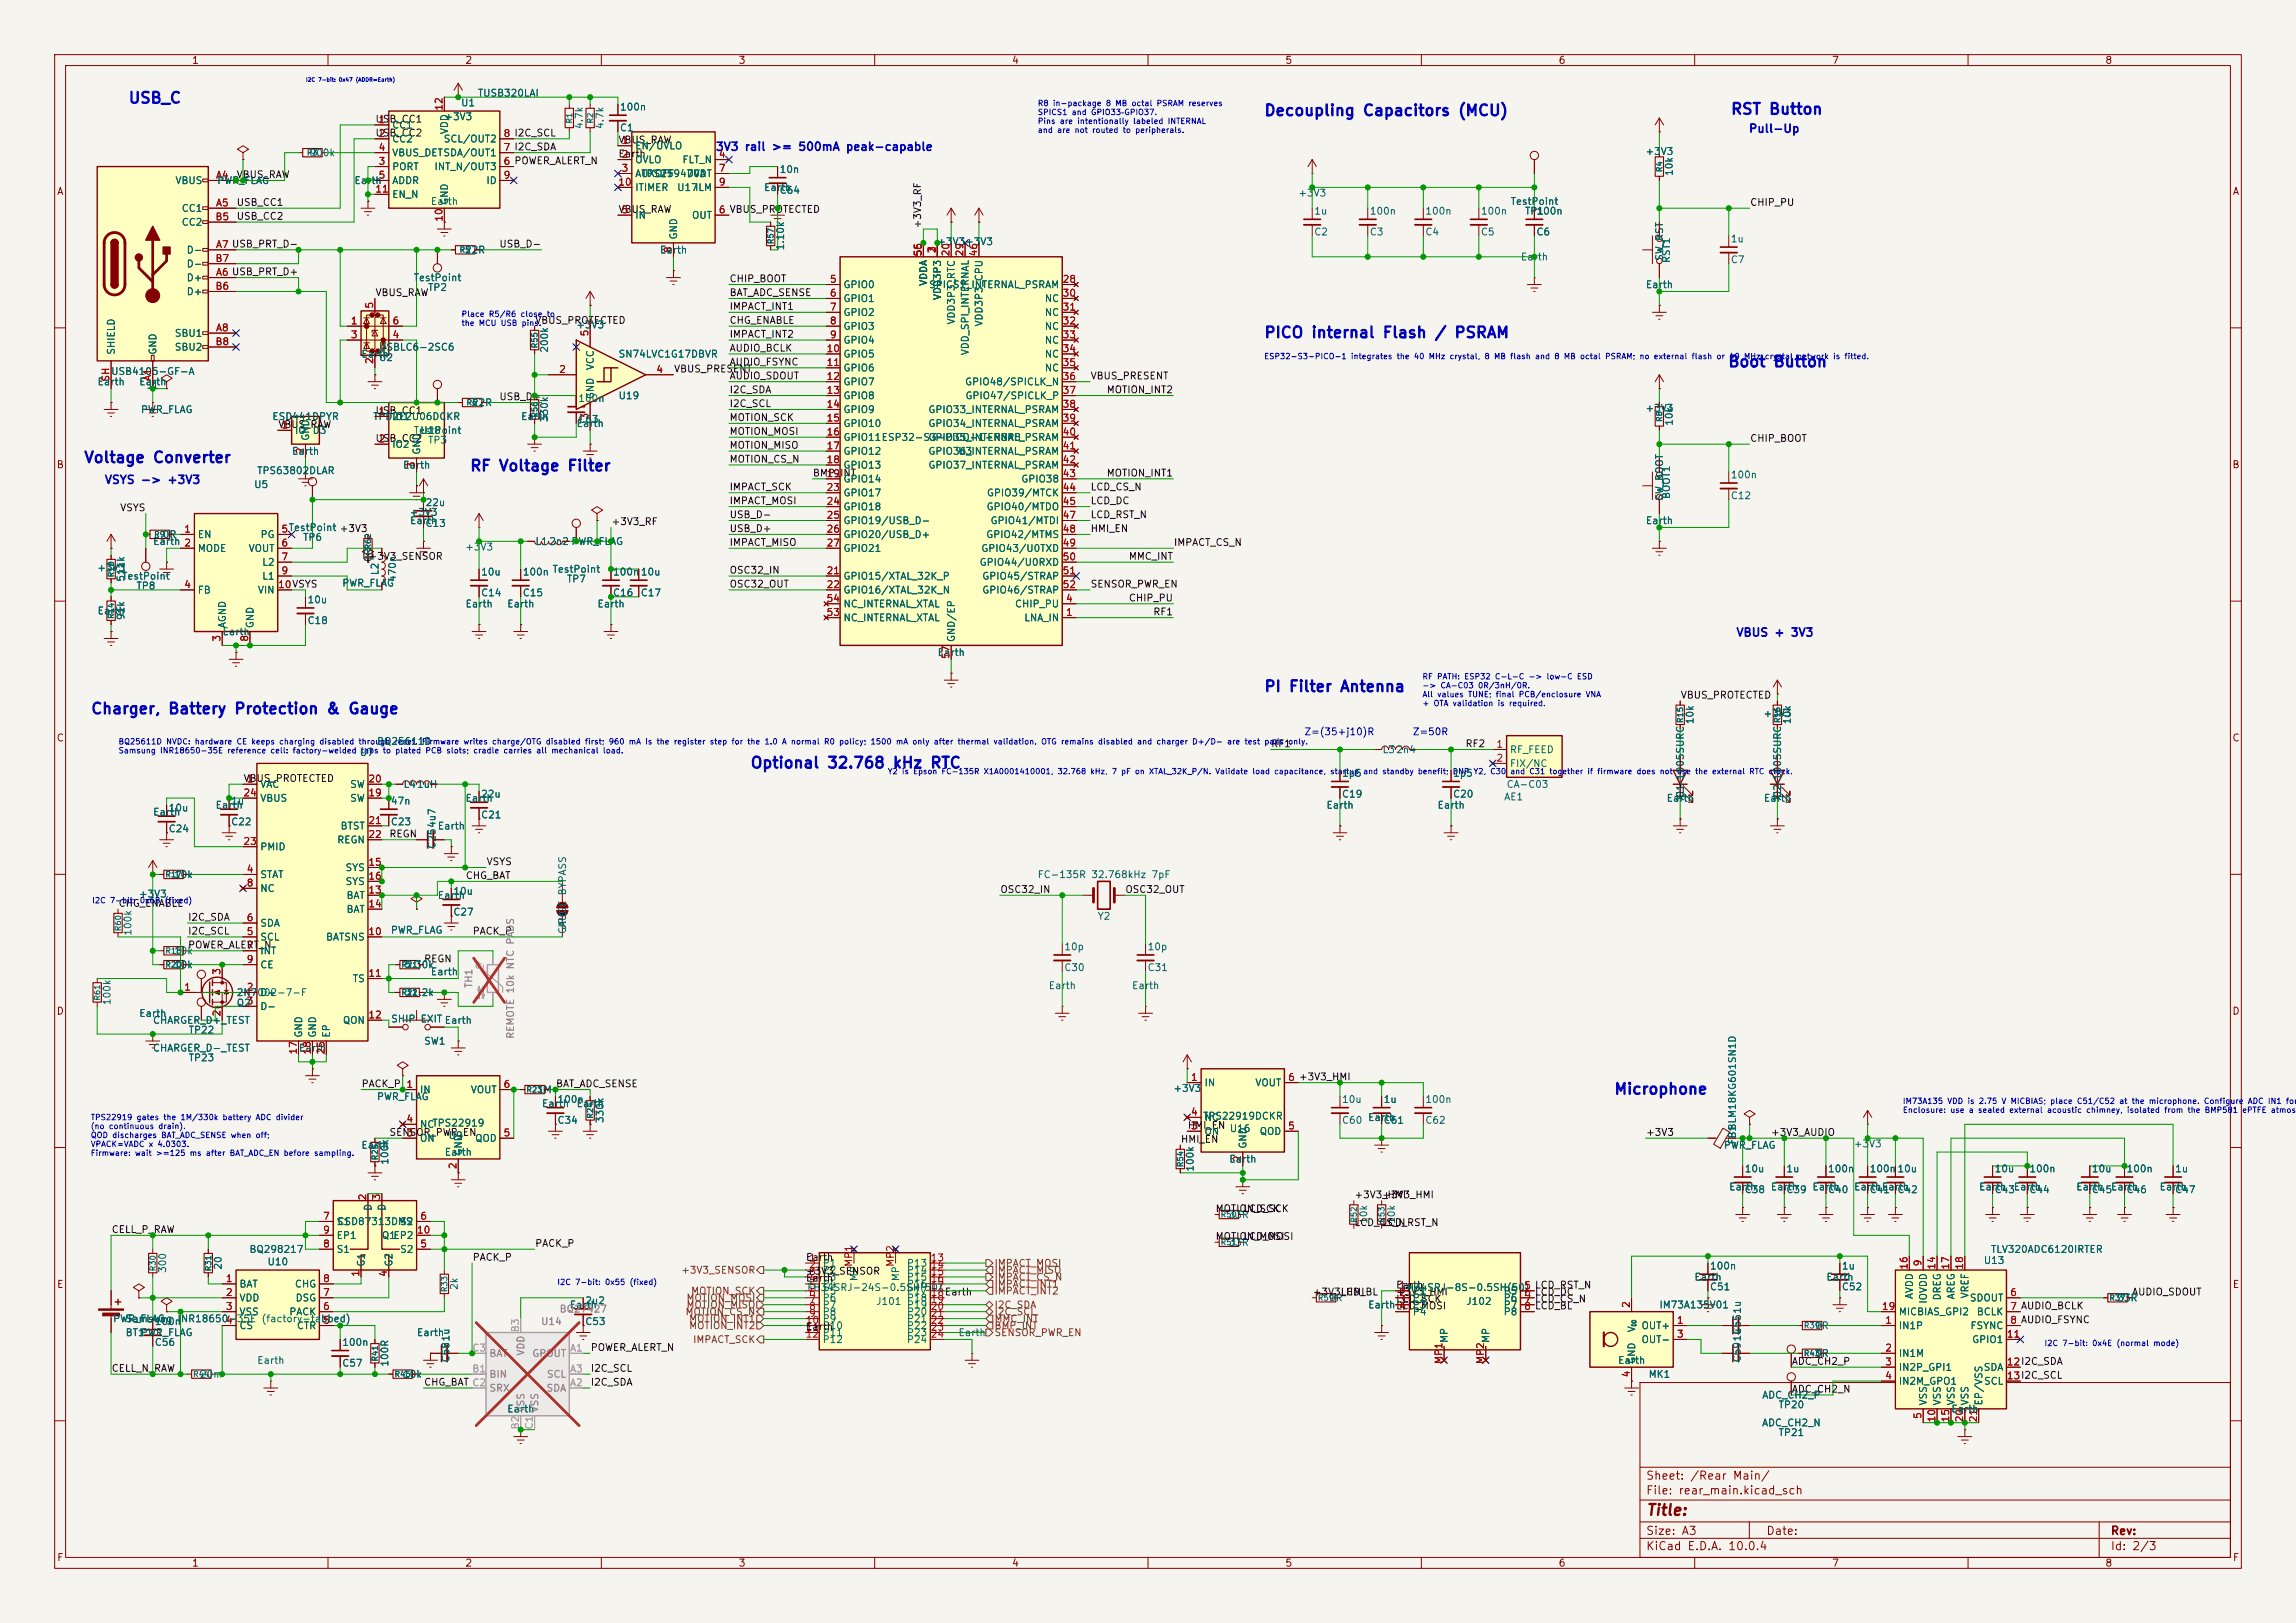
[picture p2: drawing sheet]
<svg xmlns="http://www.w3.org/2000/svg" width="420mm" height="297mm" viewBox="0 0 420 297" stroke-linecap="round" stroke-linejoin="round" font-family="sans-serif">
<defs><g id="words">
<g font-size="2" fill="#0000c2">
<text x="23.4" y="19.4">USB_C</text>
<text x="231.1" y="21.7">Decoupling Capacitors (MCU)</text>
<text x="316.5" y="21.4">RST Button</text>
<text x="231.1" y="62.3">PICO internal Flash / PSRAM</text>
<text x="316" y="67.7">Boot Button</text>
<text x="15.2" y="85.2">Voltage Converter</text>
<text x="85.9" y="86.7">RF Voltage Filter</text>
<text x="16.5" y="131.2">Charger, Battery Protection &amp; Gauge</text>
<text x="231.1" y="127.1">PI Filter Antenna</text>
<text x="137.2" y="141.1">Optional 32.768 kHz RTC</text>
<text x="295.1" y="200.8">Microphone</text>
</g>
<text font-size="2" fill="#840000" x="301" y="277.8">Title:</text>
<g font-size="1.5" fill="#0000c2">
<text x="130.8" y="28">3V3 rail &gt;= 500mA peak-capable</text>
<text x="319.8" y="24.7">Pull-Up</text>
<text x="19" y="88.9">VSYS -&gt; +3V3</text>
<text x="317.5" y="116.9">VBUS + 3V3</text>
</g>
<g font-size="1.5" fill="#840000">
<text x="301" y="273.8">File: rear_main.kicad_sch</text>
<text x="301" y="271.1">Sheet: /Rear Main/</text>
<text x="301" y="281.2">Size: A3</text>
<text x="323" y="281.2">Date:</text>
<text x="386" y="281.2">Rev:</text>
<text x="301" y="284">KiCad E.D.A. 10.0.4</text>
<text x="386" y="284">Id: 2/3</text>
</g>
<g font-size="1.3" fill="#840000">
<text x="35" y="12">1</text>
<text x="85" y="12">2</text>
<text x="135" y="12">3</text>
<text x="185" y="12">4</text>
<text x="235" y="12">5</text>
<text x="285" y="12">6</text>
<text x="335" y="12">7</text>
<text x="385" y="12">8</text>
<text x="10.3" y="36">A</text>
<text x="408.3" y="36">A</text>
<text x="10.3" y="86">B</text>
<text x="408.2" y="86">B</text>
<text x="10.3" y="136">C</text>
<text x="408.2" y="136">C</text>
<text x="10.3" y="186">D</text>
<text x="408.2" y="186">D</text>
<text x="10.3" y="236">E</text>
<text x="408.3" y="236">E</text>
<text x="10.3" y="286">F</text>
<text x="35" y="287">1</text>
<text x="85" y="287">2</text>
<text x="135" y="287">3</text>
<text x="185" y="287">4</text>
<text x="235" y="287">5</text>
<text x="285" y="287">6</text>
<text x="335" y="287">7</text>
<text x="385" y="287">8</text>
<text x="408.3" y="286">F</text>
</g>
<g font-size="1.3" fill="#006464">
<text x="87.3" y="18">TUSB320LAI</text>
<text x="71.6" y="23.8">CC1</text>
<text x="81.2" y="22.3">+3V3</text>
<text x="84.2" y="19.8">U1</text>
<text x="106.9" y="23.7" transform="rotate(-90 106.9 23.7)">4.7k</text>
<text x="110.7" y="23.7" transform="rotate(-90 110.7 23.7)">4.7k</text>
<text x="113.3" y="20.5">100n</text>
<text x="56.5" y="28.9">900k</text>
<text x="71.6" y="26.4">CC2</text>
<text x="71.6" y="28.9">VBUS_DETSDA/OUT1</text>
<text x="81.1" y="26.4">SCL/OUT2</text>
<text x="82.3" y="24.7" transform="rotate(-90 82.3 24.7)">VDD</text>
<text x="113.3" y="24.3">C1</text>
<text x="116.1" y="27.6">EN/UVLO</text>
<text x="300.9" y="28.7">+3V3</text>
<text x="32" y="34">VBUS</text>
<text x="39.6" y="34">PWR_FLAG</text>
<text x="64.7" y="34">Earth</text>
<text x="71.6" y="31.5">PORT</text>
<text x="71.6" y="34">ADDR</text>
<text x="79.4" y="31.5">INT_N/OUT3</text>
<text x="88.9" y="34">ID</text>
<text x="116.1" y="30.2">OVLO</text>
<text x="116.1" y="32.7">AUXOFF</text>
<text x="116.1" y="35.3">ITIMER</text>
<text x="117.2" y="32.7">TPS259470A</text>
<text x="123.8" y="35.3">U17</text>
<text x="124.7" y="30.2">FLT_N</text>
<text x="125.5" y="32.7">DVDT</text>
<text x="127" y="35.3">ILM</text>
<text x="139.7" y="35.3">Earth</text>
<text x="142.5" y="35.8">C64</text>
<text x="142.5" y="32">10n</text>
<text x="306.3" y="32.3" transform="rotate(-90 306.3 32.3)">10k</text>
<text x="33.1" y="39.1">CC1</text>
<text x="33.1" y="41.6">CC2</text>
<text x="71.6" y="36.5">EN_N</text>
<text x="78.7" y="37.8">Earth</text>
<text x="82.3" y="37.6" transform="rotate(-90 82.3 37.6)">GND</text>
<text x="116.1" y="40.3">IN</text>
<text x="126.5" y="40.3">OUT</text>
<text x="237.4" y="36.3">+3V3</text>
<text x="240.3" y="39.6">1u</text>
<text x="250.5" y="39.6">100n</text>
<text x="260.6" y="39.6">100n</text>
<text x="270.8" y="39.6">100n</text>
<text x="276.2" y="37.8">TestPoint</text>
<text x="278.8" y="39.6">TP1</text>
<text x="280.9" y="39.6">100n</text>
<text x="34" y="46.7">D-</text>
<text x="84.9" y="46.7">22R</text>
<text x="120.6" y="46.7">Earth</text>
<text x="124.2" y="43.9" transform="rotate(-90 124.2 43.9)">GND</text>
<text x="143.7" y="45.9" transform="rotate(-90 143.7 45.9)">1.10k</text>
<text x="171.3" y="45.2">+3V3+3V3</text>
<text x="240.3" y="43.4">C2</text>
<text x="250.5" y="43.4">C3</text>
<text x="260.6" y="43.4">C4</text>
<text x="270.8" y="43.4">C5</text>
<text x="278.1" y="48">Earth</text>
<text x="280.9" y="43.4">C6</text>
<text x="304.5" y="47.8" transform="rotate(-90 304.5 47.8)">SW_RST</text>
<text x="316.5" y="44.7">1u</text>
<text x="34" y="51.8">D+</text>
<text x="34" y="49.2">D-</text>
<text x="75.6" y="51.8">TestPoint</text>
<text x="78.2" y="53.5">TP2</text>
<text x="154.2" y="53">GPIO0</text>
<text x="169.8" y="53">SPICS1_INTERNAL_PSRAM</text>
<text x="169.9" y="52.4" transform="rotate(-90 169.9 52.4)">VDDA</text>
<text x="300.9" y="53">Earth</text>
<text x="305.8" y="48.3" transform="rotate(-90 305.8 48.3)">RST1</text>
<text x="316.5" y="48.5">C7</text>
<text x="34" y="54.3">D+</text>
<text x="154.2" y="55.6">GPIO1</text>
<text x="154.2" y="58.1">GPIO2</text>
<text x="172.4" y="55" transform="rotate(-90 172.4 55)">VDD3P3</text>
<text x="175" y="59.5" transform="rotate(-90 175 59.5)">VDD3P3_RTC</text>
<text x="180" y="59.9" transform="rotate(-90 180 59.9)">VDD3P3_CPU</text>
<text x="191" y="55.6">NC</text>
<text x="191" y="58.1">NC</text>
<text x="21.3" y="65" transform="rotate(-90 21.3 65)">SHIELD</text>
<text x="28.9" y="65" transform="rotate(-90 28.9 65)">GND</text>
<text x="31.9" y="61.9">SBU1</text>
<text x="31.9" y="64.5">SBU2</text>
<text x="66" y="65.7">Earth</text>
<text x="69.2" y="64.5">USBLC6-2SC6</text>
<text x="100.5" y="64.7" transform="rotate(-90 100.5 64.7)">200k</text>
<text x="105.3" y="60.4">+3V3</text>
<text x="113" y="65.7">SN74LVC1G17DBVR</text>
<text x="154.2" y="60.7">GPIO3</text>
<text x="154.2" y="63.2">GPIO4</text>
<text x="154.2" y="65.7">GPIO5</text>
<text x="177.5" y="65.1" transform="rotate(-90 177.5 65.1)">VDD_SPI_INTERNAL</text>
<text x="191" y="60.7">NC</text>
<text x="191" y="63.2">NC</text>
<text x="191" y="65.7">NC</text>
<text x="17.7" y="70.8">Earth</text>
<text x="20.2" y="68.9">USB4105-GF-A</text>
<text x="25.4" y="70.8">Earth</text>
<text x="26.7" y="71.5">J1</text>
<text x="69.2" y="66.4">U2</text>
<text x="108.9" y="67.8" transform="rotate(-90 108.9 67.8)">VCC</text>
<text x="154.2" y="68.3">GPIO6</text>
<text x="154.2" y="70.8">GPIO7</text>
<text x="176.4" y="70.8">GPIO48/SPICLK_N</text>
<text x="191" y="68.3">NC</text>
<text x="25.7" y="75.9">PWR_FLAG</text>
<text x="49.7" y="77.2">ESD441DPYR</text>
<text x="68.1" y="77.2">TPD2E2U06DCKR</text>
<text x="71.6" y="77.2">IO1</text>
<text x="86.2" y="74.6">22R</text>
<text x="95.2" y="77.2">Earth</text>
<text x="100.5" y="77.4" transform="rotate(-90 100.5 77.4)">330k</text>
<text x="105.7" y="73.9">100n</text>
<text x="105.7" y="77.7">C63</text>
<text x="108.9" y="73.2" transform="rotate(-90 108.9 73.2)">GND</text>
<text x="113" y="73.4">U19</text>
<text x="154.2" y="73.4">GPIO8</text>
<text x="154.2" y="75.9">GPIO9</text>
<text x="169.7" y="75.9">GPIO33_INTERNAL_PSRAM</text>
<text x="176.5" y="73.4">GPIO47/SPICLK_P</text>
<text x="300.9" y="75.6">+3V3</text>
<text x="53.3" y="83.5">Earth</text>
<text x="53.8" y="79.7">IO</text>
<text x="56.9" y="80.8" transform="rotate(-90 56.9 80.8)">GND</text>
<text x="57.1" y="79.7">D3</text>
<text x="71.6" y="82.3">IO2</text>
<text x="75.6" y="79.7">TestPoint</text>
<text x="76.8" y="79.7">U18</text>
<text x="77.2" y="83.3" transform="rotate(-90 77.2 83.3)">GND</text>
<text x="78.2" y="81.5">TP3</text>
<text x="105.4" y="78.4">Earth</text>
<text x="154.2" y="78.4">GPIO10</text>
<text x="154.2" y="81">GPIO11ESP32-S3-PICO-1-N8R8</text>
<text x="154.2" y="83.5">GPIO12</text>
<text x="169.7" y="78.4">GPIO34_INTERNAL_PSRAM</text>
<text x="169.7" y="81">GPIO35_INTERNAL_PSRAM</text>
<text x="169.7" y="83.5">GPIO36_INTERNAL_PSRAM</text>
<text x="175.2" y="83.5">U3</text>
<text x="306.3" y="78" transform="rotate(-90 306.3 78)">10k</text>
<text x="46.4" y="89.6">U5</text>
<text x="46.9" y="87.1">TPS63802DLAR</text>
<text x="73.6" y="86.1">Earth</text>
<text x="154.2" y="86.1">GPIO13</text>
<text x="154.2" y="88.6">GPIO14</text>
<text x="169.7" y="86.1">GPIO37_INTERNAL_PSRAM</text>
<text x="186.7" y="88.6">GPIO38</text>
<text x="316.5" y="87.8">100n</text>
<text x="74.8" y="94.7">+3V3</text>
<text x="77.7" y="92.9">22u</text>
<text x="154.2" y="91.1">GPIO17</text>
<text x="154.2" y="93.7">GPIO18</text>
<text x="180.4" y="93.7">GPIO40/MTDO</text>
<text x="180.4" y="91.1">GPIO39/MTCK</text>
<text x="304.5" y="91.7" transform="rotate(-90 304.5 91.7)">SW_BOOT</text>
<text x="305.8" y="91.4" transform="rotate(-90 305.8 91.4)">BOOT1</text>
<text x="316.5" y="91.6">C12</text>
<text x="27.9" y="100">Earth 2</text>
<text x="29.6" y="98.8">0R</text>
<text x="36.1" y="98.8">EN</text>
<text x="36.1" y="101.3">MODE</text>
<text x="45.4" y="101.3">VOUT</text>
<text x="47.5" y="98.8">PG</text>
<text x="55.3" y="99.3">TP6</text>
<text x="74.9" y="96.2">Earth</text>
<text x="77.7" y="96.7">C13</text>
<text x="85" y="101">+3V3</text>
<text x="97.8" y="100">L12n2 PWR_FLAG</text>
<text x="154.2" y="96.2">GPIO19/USB_D-</text>
<text x="154.2" y="98.8">GPIO20/USB_D+</text>
<text x="154.2" y="101.3">GPIO21</text>
<text x="179.4" y="101.3">GPIO43/U0TXD</text>
<text x="180.3" y="98.8">GPIO42/MTMS</text>
<text x="181.1" y="96.2">GPIO41/MTDI</text>
<text x="300.9" y="96.2">Earth</text>
<text x="17.7" y="104.9">+3V3</text>
<text x="22.2" y="106.4">TestPoint</text>
<text x="23.1" y="106.6" transform="rotate(-90 23.1 106.6)">511k</text>
<text x="47.9" y="103.8">L2</text>
<text x="47.9" y="106.4">L1</text>
<text x="62.5" y="107.7">PWR_FLAG</text>
<text x="68.3" y="102.9" transform="rotate(-90 68.3 102.9)">0R</text>
<text x="69.6" y="105.4" transform="rotate(-90 69.6 105.4)">L2</text>
<text x="72.7" y="106.6" transform="rotate(-90 72.7 106.6)">470n</text>
<text x="87.9" y="105.6">10u</text>
<text x="95.5" y="105.6">100n</text>
<text x="101" y="105.1">TestPoint</text>
<text x="103.6" y="106.9">TP7</text>
<text x="112" y="105.6">100n</text>
<text x="117.1" y="105.6">10u</text>
<text x="154.2" y="106.4">GPIO15/XTAL_32K_P</text>
<text x="179.1" y="103.8">GPIO44/U0RXD</text>
<text x="179.6" y="106.4">GPIO45/STRAP</text>
<text x="17.7" y="112.7">Earth</text>
<text x="23.1" y="113.6" transform="rotate(-90 23.1 113.6)">91k</text>
<text x="24.8" y="108.2">TP8</text>
<text x="36.1" y="108.9">FB</text>
<text x="47.1" y="108.9">VIN</text>
<text x="56.1" y="110.7">10u</text>
<text x="85" y="111.5">Earth</text>
<text x="87.9" y="109.4">C14</text>
<text x="92.7" y="111.5">Earth</text>
<text x="95.5" y="109.4">C15</text>
<text x="109.2" y="111.5">Earth</text>
<text x="112" y="109.4">C16</text>
<text x="117.1" y="109.4">C17</text>
<text x="154.2" y="108.9">GPIO16/XTAL_32K_N</text>
<text x="154.2" y="111.5">NC_INTERNAL_XTAL</text>
<text x="179.6" y="108.9">GPIO46/STRAP</text>
<text x="185.6" y="111.5">CHIP_PU</text>
<text x="40.6" y="116.5">Earth</text>
<text x="41.6" y="115.1" transform="rotate(-90 41.6 115.1)">AGND</text>
<text x="46.7" y="115.1" transform="rotate(-90 46.7 115.1)">GND</text>
<text x="56.1" y="114.5">C18</text>
<text x="154.2" y="114">NC_INTERNAL_XTAL</text>
<text x="175" y="117.6" transform="rotate(-90 175 117.6)">GND/EP</text>
<text x="187.2" y="114">LNA_IN</text>
<text x="171.4" y="120.4">Earth</text>
<text x="322.5" y="131.5">+3V3</text>
<text x="68.9" y="136.6">BQ25611D</text>
<text x="310.1" y="132.6" transform="rotate(-90 310.1 132.6)">10k</text>
<text x="327.9" y="132.6" transform="rotate(-90 327.9 132.6)">10k</text>
<text x="65.7" y="138.6">U7</text>
<text x="245.4" y="142.4">1p5</text>
<text x="252.8" y="138.1">L32n4</text>
<text x="265.7" y="142.4">1p5</text>
<text x="276.1" y="138.1">RF_FEED</text>
<text x="276.1" y="140.7">FIX/NC</text>
<text x="27.9" y="149.6">Earth</text>
<text x="30.7" y="148.8">10u</text>
<text x="39.3" y="148.3">Earth</text>
<text x="42.2" y="147.5">1u</text>
<text x="47.5" y="144.5">VAC</text>
<text x="47.5" y="147">VBUS</text>
<text x="63.9" y="147">SW</text>
<text x="63.9" y="144.5">SW</text>
<text x="71.4" y="147.5">47n</text>
<text x="73.7" y="144.5">L41uH</text>
<text x="85" y="147">Earth</text>
<text x="87.9" y="146.3">22u</text>
<text x="242.5" y="148.3">Earth</text>
<text x="245.4" y="146.3">C19</text>
<text x="262.8" y="148.3">Earth</text>
<text x="265.7" y="146.3">C20</text>
<text x="275" y="146.8">AE1</text>
<text x="275.5" y="144.5">CA-C03</text>
<text x="304.8" y="147">Earth</text>
<text x="308.3" y="146.7" transform="rotate(-90 308.3 146.7)">XL-1005SURC</text>
<text x="308.3" y="146.1" transform="rotate(-90 308.3 146.1)">D1</text>
<text x="322.5" y="147">Earth</text>
<text x="326.1" y="146.7" transform="rotate(-90 326.1 146.7)">XL-1005SURC</text>
<text x="326.1" y="146.1" transform="rotate(-90 326.1 146.1)">D2</text>
<text x="30.7" y="152.6">C24</text>
<text x="42.2" y="151.3">C22</text>
<text x="47.5" y="155.9">PMID</text>
<text x="61.6" y="154.6">REGN</text>
<text x="62.2" y="152.1">BTST</text>
<text x="71.4" y="151.3">C23</text>
<text x="80" y="155.4" transform="rotate(-90 80 155.4)">C254u7</text>
<text x="80" y="152.1">Earth</text>
<text x="87.9" y="150.1">C21</text>
<text x="31.7" y="161">10k</text>
<text x="47.5" y="161">STAT</text>
<text x="63.1" y="159.7">SYS</text>
<text x="189.7" y="161">FC-135R 32.768kHz 7pF</text>
<text x="25.3" y="164.5">+3V3</text>
<text x="47.5" y="163.5">NC</text>
<text x="63.1" y="162.3">SYS</text>
<text x="63.3" y="164.8">BAT</text>
<text x="63.3" y="167.3">BAT</text>
<text x="80" y="164.8">Earth</text>
<text x="82.8" y="167.8">C27</text>
<text x="82.8" y="164">10u</text>
<text x="24.3" y="171.3" transform="rotate(-90 24.3 171.3)">100k</text>
<text x="47.5" y="172.4">SCL</text>
<text x="47.5" y="169.9">SDA</text>
<text x="59.5" y="172.4">BATSNS</text>
<text x="71.4" y="171.2">PWR_FLAG</text>
<text x="103.8" y="171" transform="rotate(-90 103.8 171)">GAUGE BYPASS</text>
<text x="103.8" y="170.2" transform="rotate(-90 103.8 170.2)">JP1</text>
<text x="200.7" y="168.6">Y2</text>
<text x="31.7" y="175">10k</text>
<text x="31.7" y="177.5">10k</text>
<text x="47.5" y="175">INT</text>
<text x="47.5" y="177.5">CE</text>
<text x="74" y="177.5">5.30k</text>
<text x="78.7" y="178.8">Earth</text>
<text x="194.6" y="178">C30</text>
<text x="194.6" y="174.2">10p</text>
<text x="209.8" y="178">C31</text>
<text x="209.8" y="174.2">10p</text>
<text x="20.5" y="184" transform="rotate(-90 20.5 184)">100k</text>
<text x="43.2" y="182.6">2N7002-7-F</text>
<text x="43.2" y="184.5">Q2</text>
<text x="47.5" y="182.6">D+</text>
<text x="47.5" y="185.1">D-</text>
<text x="64.4" y="180">TS</text>
<text x="74" y="182.6">31.2k</text>
<text x="191.7" y="181.3">Earth</text>
<text x="207" y="181.3">Earth</text>
<text x="25.4" y="186.4">Earth</text>
<text x="27.9" y="187.7">CHARGER_D+_TEST</text>
<text x="34.4" y="189.4">TP22</text>
<text x="55.6" y="190" transform="rotate(-90 55.6 190)">GND</text>
<text x="58.1" y="190" transform="rotate(-90 58.1 190)">GND</text>
<text x="60.7" y="190" transform="rotate(-90 60.7 190)">EP</text>
<text x="62.6" y="187.7">QON</text>
<text x="71.4" y="187.4">SHIP EXIT Earth</text>
<text x="77.5" y="191.5">SW1</text>
<text x="27.9" y="192.7">CHARGER_D-_TEST</text>
<text x="34.4" y="194.5">TP23</text>
<text x="54.6" y="192.7">Earth</text>
<text x="68.8" y="201.6">PWR_FLAG</text>
<text x="76.7" y="200.4">IN</text>
<text x="86" y="200.4">VOUT</text>
<text x="98.1" y="200.4">1M</text>
<text x="99" y="202.9">Earth</text>
<text x="101.9" y="202.1">100n</text>
<text x="105.4" y="202.9">Earth</text>
<text x="214.5" y="200.1">+3V3</text>
<text x="220.2" y="199.1">IN</text>
<text x="229.5" y="199.1">VOUT</text>
<text x="245.4" y="202.1">10u</text>
<text x="253" y="202.1">1u</text>
<text x="260.6" y="202.1">100n</text>
<text x="76.7" y="209.3">ON</text>
<text x="76.7" y="206.7">NCTPS22919</text>
<text x="81.9" y="208.7">U9</text>
<text x="86.8" y="209.3">QOD</text>
<text x="101.9" y="205.9">C34</text>
<text x="110.7" y="205.6" transform="rotate(-90 110.7 205.6)">330k</text>
<text x="219.9" y="205.2">TPS22919DCKR</text>
<text x="220.2" y="208">ON</text>
<text x="220.2" y="205.4">NC</text>
<text x="224.8" y="207.5">U16</text>
<text x="230.3" y="208">QOD</text>
<text x="245.4" y="205.9">C60</text>
<text x="250.1" y="205.4">Earth</text>
<text x="253" y="205.9">C61</text>
<text x="260.6" y="205.9">C62</text>
<text x="317.8" y="209.5" transform="rotate(-90 317.8 209.5)">FB1</text>
<text x="317.8" y="207" transform="rotate(-90 317.8 207)">BLM18KG601SN1D</text>
<text x="66" y="210.5">Earth</text>
<text x="71.3" y="213.2" transform="rotate(-90 71.3 213.2)">100k</text>
<text x="81.2" y="211.8">Earth</text>
<text x="84.8" y="211.6" transform="rotate(-90 84.8 211.6)">GND</text>
<text x="218.6" y="214.5" transform="rotate(-90 218.6 214.5)">100k</text>
<text x="224.7" y="213.1">Earth</text>
<text x="228.3" y="210.3" transform="rotate(-90 228.3 210.3)">GND</text>
<text x="315.2" y="210.5">PWR_FLAG</text>
<text x="319" y="214.8">10u</text>
<text x="326.7" y="214.8">1u</text>
<text x="334.3" y="214.8">100n</text>
<text x="339" y="210.3">+3V3</text>
<text x="341.9" y="214.8">100n</text>
<text x="347" y="214.8">10u</text>
<text x="364.8" y="214.8">10u</text>
<text x="371.1" y="214.8">100n</text>
<text x="382.5" y="214.8">10u</text>
<text x="388.9" y="214.8">100n</text>
<text x="397.8" y="214.8">1u</text>
<text x="68.3" y="221.7" transform="rotate(-90 68.3 221.7)">D</text>
<text x="70.8" y="221.7" transform="rotate(-90 70.8 221.7)">D</text>
<text x="316.2" y="218.1">Earth</text>
<text x="319" y="218.6">C38</text>
<text x="323.8" y="218.1">Earth</text>
<text x="326.7" y="218.6">C39</text>
<text x="331.4" y="218.1">Earth</text>
<text x="334.3" y="218.6">C40</text>
<text x="339" y="218.1">EarthEarth</text>
<text x="341.9" y="218.6">C41</text>
<text x="347" y="218.6">C42</text>
<text x="361.9" y="218.1">Earth</text>
<text x="364.8" y="218.6">C43</text>
<text x="368.3" y="218.1">Earth</text>
<text x="371.1" y="218.6">C44</text>
<text x="379.7" y="218.1">Earth</text>
<text x="382.5" y="218.6">C45</text>
<text x="386" y="218.1">Earth</text>
<text x="388.9" y="218.6">C46</text>
<text x="394.9" y="218.1">Earth</text>
<text x="397.8" y="218.6">C47</text>
<text x="61.5" y="224.5">S1</text>
<text x="61.5" y="227">EP1</text>
<text x="61.6" y="224.5">CSD87313DMS</text>
<text x="69.7" y="227">Q1</text>
<text x="71.9" y="227">EP2</text>
<text x="73.1" y="224.5">S2</text>
<text x="224.6" y="223.2">33R</text>
<text x="250.4" y="224.1" transform="rotate(-90 250.4 224.1)">10k</text>
<text x="255.5" y="224.1" transform="rotate(-90 255.5 224.1)">10k</text>
<text x="30.7" y="233.1" transform="rotate(-90 30.7 233.1)">300</text>
<text x="40.8" y="232.5" transform="rotate(-90 40.8 232.5)">20</text>
<text x="45.5" y="229.6">BQ298217</text>
<text x="48.8" y="231.9">U10</text>
<text x="61.5" y="229.6">S1</text>
<text x="67" y="231.9" transform="rotate(-90 67 231.9)">G1</text>
<text x="72.1" y="231.9" transform="rotate(-90 72.1 231.9)">G2</text>
<text x="73.1" y="229.6">S2</text>
<text x="150.4" y="232.1">P1</text>
<text x="150.4" y="233.4">P2</text>
<text x="165.8" y="232.1">P13</text>
<text x="165.8" y="233.4">P14</text>
<text x="224.6" y="228.3">33R</text>
<text x="312.7" y="232.6">100n</text>
<text x="336.8" y="232.6">1u</text>
<text x="362.8" y="231.6">U13</text>
<text x="364.1" y="229.6">TLV320ADC6120IRTER</text>
<text x="43.7" y="235.9">BAT</text>
<text x="43.7" y="238.5">VDD</text>
<text x="53.8" y="235.9">CHG</text>
<text x="54" y="238.5">DSG</text>
<text x="84" y="236.2" transform="rotate(-90 84 236.2)">2k</text>
<text x="104.1" y="239.7">Earth</text>
<text x="106.9" y="239">2u2</text>
<text x="147.6" y="236.6">FH34SRJ-24S-0.5SH(50)</text>
<text x="150.4" y="234.7">P3</text>
<text x="150.4" y="235.9">P4</text>
<text x="150.4" y="237.2">P5</text>
<text x="150.4" y="238.5">P6</text>
<text x="150.4" y="239.7">P7</text>
<text x="157.2" y="234.6" transform="rotate(-90 157.2 234.6)">MP</text>
<text x="160.2" y="239.1">J101</text>
<text x="164.8" y="234.6" transform="rotate(-90 164.8 234.6)">MP</text>
<text x="165.8" y="234.7">P15</text>
<text x="165.8" y="235.9">P16</text>
<text x="165.8" y="237.2">P17</text>
<text x="165.8" y="238.5">P18</text>
<text x="165.8" y="239.7">P19</text>
<text x="243" y="238.5">0R</text>
<text x="250.1" y="239.7">EarthLCD_MOSI</text>
<text x="250.1" y="239.7">Earth 4</text>
<text x="256.1" y="236.6">FH34SRJ-8S-0.5SH(50)</text>
<text x="258.3" y="237.2">P1</text>
<text x="258.3" y="238.5">P2</text>
<text x="258.3" y="239.7">P3</text>
<text x="268.1" y="239.1">J102</text>
<text x="274.9" y="237.2">P5</text>
<text x="274.9" y="238.5">P6</text>
<text x="274.9" y="239.7">P7</text>
<text x="303.4" y="239.7">IM73A135V01</text>
<text x="309.8" y="234.7">Earth</text>
<text x="312.7" y="236.4">C51</text>
<text x="334" y="234.7">Earth</text>
<text x="336.8" y="236.4">C52</text>
<text x="350.2" y="237.8" transform="rotate(-90 350.2 237.8)">AVDD</text>
<text x="352.8" y="238.7" transform="rotate(-90 352.8 238.7)">IOVDD</text>
<text x="355.3" y="238.1" transform="rotate(-90 355.3 238.1)">DREG</text>
<text x="357.8" y="237.9" transform="rotate(-90 357.8 237.9)">AREG</text>
<text x="360.2" y="238.5">SDOUT</text>
<text x="360.4" y="237.7" transform="rotate(-90 360.4 237.7)">VREF</text>
<text x="387.2" y="238.5">33R</text>
<text x="20.6" y="242.3">PWR_FLAG</text>
<text x="22.9" y="244.8">BT1</text>
<text x="22.9" y="242.3">Samsung INR18650-35E (factory-tabbed)</text>
<text x="25.7" y="244.8">PWR_FLAG</text>
<text x="28.2" y="242.8">100n</text>
<text x="43.7" y="241">VSS</text>
<text x="43.7" y="243.5">CS</text>
<text x="52.8" y="241">PACK</text>
<text x="54.2" y="243.5">CTR</text>
<text x="76.2" y="244.8">Earth</text>
<text x="106.9" y="242.8">C53</text>
<text x="150.4" y="241">P8</text>
<text x="150.4" y="242.3">P9</text>
<text x="150.4" y="243.5">P10</text>
<text x="150.4" y="244.8">P11</text>
<text x="165.8" y="241">P20</text>
<text x="165.8" y="242.3">P21</text>
<text x="165.8" y="243.5">P22</text>
<text x="165.8" y="244.8">P23</text>
<text x="175.2" y="244.8">Earth</text>
<text x="258.3" y="241">P4</text>
<text x="265.1" y="245.9" transform="rotate(-90 265.1 245.9)">MP</text>
<text x="272.8" y="245.9" transform="rotate(-90 272.8 245.9)">MP</text>
<text x="274.9" y="241">P8</text>
<text x="299.4" y="243.9" transform="rotate(-90 299.4 243.9)">V</text>
<text x="300.2" y="243.5">OUT+</text>
<text x="318.7" y="244.3" transform="rotate(-90 318.7 244.3)">C551u</text>
<text x="331.9" y="243.5">0R</text>
<text x="347.2" y="243.5">IN1P</text>
<text x="347.2" y="241">MICBIAS_GPI2</text>
<text x="360.3" y="243.5">FSYNC</text>
<text x="361.5" y="241">BCLK</text>
<text x="28.2" y="246.6">C56</text>
<text x="46.9" y="249.9">Earth</text>
<text x="62.5" y="246.6">100n</text>
<text x="62.5" y="250.4">C57</text>
<text x="71.3" y="250.2" transform="rotate(-90 71.3 250.2)">100R</text>
<text x="82.5" y="249.4" transform="rotate(-90 82.5 249.4)">C581u</text>
<text x="150.4" y="246.1">P12</text>
<text x="165.8" y="246.1">P24</text>
<text x="295.9" y="249.9">Earth</text>
<text x="299.4" y="249.7" transform="rotate(-90 299.4 249.7)">GND</text>
<text x="300.2" y="246.1">OUT-</text>
<text x="318.7" y="249.4" transform="rotate(-90 318.7 249.4)">C591u</text>
<text x="331.9" y="248.6">0R</text>
<text x="347.2" y="248.6">IN1M</text>
<text x="347.2" y="251.2">IN2P_GPI1</text>
<text x="360.6" y="246.1">GPIO1</text>
<text x="362.8" y="251.2">SDA</text>
<text x="36.5" y="252.4">20m</text>
<text x="73.6" y="252.4">10k</text>
<text x="301.5" y="252.4">MK1</text>
<text x="322.2" y="256.2">ADC_CH2_P</text>
<text x="347.2" y="253.7">IN2M_GPO1</text>
<text x="352.8" y="257.3" transform="rotate(-90 352.8 257.3)">VSS</text>
<text x="355.3" y="257.3" transform="rotate(-90 355.3 257.3)">VSS</text>
<text x="357.8" y="257.3" transform="rotate(-90 357.8 257.3)">VSS</text>
<text x="360.4" y="257.3" transform="rotate(-90 360.4 257.3)">VSS</text>
<text x="362.8" y="253.7">SCL</text>
<text x="362.9" y="257.3" transform="rotate(-90 362.9 257.3)">EP/VSS</text>
<text x="92.7" y="258.8">Earth</text>
<text x="322.2" y="261.3">ADC_CH2_N</text>
<text x="325.2" y="258">TP20</text>
<text x="325.2" y="263.1">TP21</text>
<text x="356.8" y="258.8">Earth</text>
</g>
<g font-size="1.3" fill="#0f0f0f">
<text x="68.6" y="22.7">USB_CC1</text>
<text x="68.6" y="25.3">USB_CC2</text>
<text x="113" y="29.1">Earth</text>
<text x="113" y="26.5">VBUS_RAW</text>
<text x="43.2" y="32.9">VBUS_RAW</text>
<text x="43.2" y="38">USB_CC1</text>
<text x="43.2" y="40.5">USB_CC2</text>
<text x="113" y="39.2">VBUS_RAW</text>
<text x="168.8" y="41.9" transform="rotate(-90 168.8 41.9)">+3V3_RF</text>
<text x="320" y="38">CHIP_PU</text>
<text x="91.2" y="45.6">USB_D-</text>
<text x="133.3" y="51.9">CHIP_BOOT</text>
<text x="68.6" y="54.5">VBUS_RAW</text>
<text x="97.8" y="59.6">VBUS_PROTECTED</text>
<text x="133.3" y="57">IMPACT_INT1</text>
<text x="133.3" y="59.6">CHG_ENABLE</text>
<text x="133.3" y="54.5">BAT_ADC_SENSE</text>
<text x="133.3" y="62.1">IMPACT_INT2</text>
<text x="133.3" y="64.6">AUDIO_BCLK</text>
<text x="123.2" y="68.5">VBUS_PRESENT</text>
<text x="133.3" y="69.7">AUDIO_SDOUT</text>
<text x="133.3" y="67.2">AUDIO_FSYNC</text>
<text x="199.4" y="69.7">VBUS_PRESENT</text>
<text x="68.6" y="76.1">USB_CC1</text>
<text x="91.2" y="73.5">USB_D+</text>
<text x="133.3" y="77.3">MOTION_SCK</text>
<text x="133.3" y="72.3">I2C_SDA</text>
<text x="133.3" y="74.8">I2C_SCL</text>
<text x="202.3" y="72.3">MOTION_INT2</text>
<text x="50.8" y="78.6">VBUS_RAW</text>
<text x="68.6" y="81.2">USB_CC2</text>
<text x="133.3" y="79.9">MOTION_MOSI</text>
<text x="133.3" y="82.4">MOTION_MISO</text>
<text x="320" y="81.2">CHIP_BOOT</text>
<text x="133.3" y="85">MOTION_CS_N</text>
<text x="148.6" y="87.5">BMP_INT</text>
<text x="202.3" y="87.5">MOTION_INT1</text>
<text x="21.9" y="93.9">VSYS</text>
<text x="133.3" y="90">IMPACT_SCK</text>
<text x="133.3" y="95.1">USB_D-</text>
<text x="133.3" y="92.6">IMPACT_MOSI</text>
<text x="199.4" y="90">LCD_CS_N</text>
<text x="199.4" y="92.6">LCD_DC</text>
<text x="199.4" y="95.1">LCD_RST_N</text>
<text x="111.8" y="96.4">+3V3_RF</text>
<text x="133.3" y="97.7">USB_D+</text>
<text x="133.3" y="100.2">IMPACT_MISO</text>
<text x="199.4" y="97.7">HMI_EN</text>
<text x="214.6" y="100.2">IMPACT_CS_N</text>
<text x="67.3" y="102.7">+3V3_SENSOR</text>
<text x="133.3" y="105.3">OSC32_IN</text>
<text x="133.3" y="107.8">OSC32_OUT</text>
<text x="199.4" y="107.8">SENSOR_PWR_EN</text>
<text x="206.4" y="102.7">MMC_INT</text>
<text x="206.4" y="110.4">CHIP_PU</text>
<text x="210.9" y="112.9">RF1</text>
<text x="307.3" y="128.1">VBUS_PROTECTED</text>
<text x="232.4" y="137">RF1</text>
<text x="268" y="137">RF2</text>
<text x="44.4" y="143.4">VBUS_PROTECTED</text>
<text x="71.1" y="153.5">REGN</text>
<text x="85.1" y="161.2">CHG_BAT</text>
<text x="88.9" y="158.6">VSYS</text>
<text x="21.6" y="166.2">CHG_ENABLE</text>
<text x="182.9" y="163.7">OSC32_IN</text>
<text x="205.7" y="163.7">OSC32_OUT</text>
<text x="34.3" y="173.9">POWER_ALERT_N</text>
<text x="34.3" y="171.3">I2C_SCL</text>
<text x="34.3" y="168.8">I2C_SDA</text>
<text x="86.4" y="171.3">PACK_P</text>
<text x="77.5" y="176.4">REGN</text>
<text x="66" y="199.3">PACK_P</text>
<text x="101.6" y="199.3">BAT_ADC_SENSE</text>
<text x="71.1" y="208.2">SENSOR_PWR_EN</text>
<text x="215.9" y="209.4">HMI_EN</text>
<text x="217.2" y="206.9">HMI_EN</text>
<text x="301" y="208.2">+3V3</text>
<text x="323.8" y="208.2">+3V3_AUDIO</text>
<text x="247.6" y="219.6">+3V3_HMI</text>
<text x="252.7" y="219.6">+3V3_HMI</text>
<text x="20.3" y="225.9">CELL_P_RAW</text>
<text x="222.2" y="222.1">MOTION_SCK</text>
<text x="222.2" y="227.2">MOTION_MOSI</text>
<text x="227.3" y="227.2">LCD_MOSI</text>
<text x="227.3" y="222.1">LCD_SCK</text>
<text x="247.6" y="224.7">LCD_CS_N</text>
<text x="252.7" y="224.7">LCD_RST_N</text>
<text x="86.4" y="231">PACK_P</text>
<text x="97.8" y="228.5">PACK_P</text>
<text x="147.3" y="233.6">+3V3_SENSOR</text>
<text x="147.3" y="231">Earth</text>
<text x="147.3" y="234.8">Earth</text>
<text x="240" y="237.4">+3V3_HMI</text>
<text x="245.1" y="237.4">LCD_BL</text>
<text x="255.3" y="237.4">+3V3_HMI</text>
<text x="255.3" y="236.1">Earth</text>
<text x="255.3" y="238.6">LCD_SCK</text>
<text x="389.9" y="237.4">AUDIO_SDOUT</text>
<text x="147.3" y="243.7">Earth</text>
<text x="20.3" y="251.3">CELL_N_RAW</text>
<text x="107.9" y="251.3">I2C_SCL</text>
<text x="107.9" y="247.5">POWER_ALERT_N</text>
<text x="327.7" y="250.1">ADC_CH2_P</text>
<text x="77.5" y="253.9">CHG_BAT C2</text>
<text x="107.9" y="253.9">I2C_SDA</text>
<text x="327.7" y="255.1">ADC_CH2_N</text>
</g>
<g font-size="1.3" fill="#a90000">
<text x="69.1" y="22.8">1</text>
<text x="81.3" y="20.4" transform="rotate(-90 81.3 20.4)">12</text>
<text x="69.1" y="25.4">2</text>
<text x="69.1" y="27.9">4</text>
<text x="92" y="27.9">7 I2C_SDA</text>
<text x="92" y="25.4">8 I2C_SCL</text>
<text x="92" y="27.9">7</text>
<text x="92" y="25.4">8</text>
<text x="113.6" y="26.6">1</text>
<text x="113.6" y="29.2">2</text>
<text x="131.4" y="29.2">4</text>
<text x="39.4" y="33">A4</text>
<text x="68.5" y="35.5">11</text>
<text x="69.1" y="30.5">3</text>
<text x="69.1" y="33">5</text>
<text x="92" y="30.5">6 POWER_ALERT_N</text>
<text x="92" y="33">9</text>
<text x="92" y="30.5">6</text>
<text x="113" y="34.3">10</text>
<text x="113.6" y="31.7">3</text>
<text x="131.4" y="31.7">7</text>
<text x="131.4" y="34.3">9</text>
<text x="39.3" y="40.6">B5</text>
<text x="39.4" y="38.1">A5</text>
<text x="81.3" y="40.7" transform="rotate(-90 81.3 40.7)">10</text>
<text x="113.6" y="39.3">5</text>
<text x="131.4" y="39.3">6 VBUS_PROTECTED</text>
<text x="131.4" y="39.3">6</text>
<text x="39.4" y="45.7">A7 USB_PRT_D-</text>
<text x="39.4" y="45.7">A7</text>
<text x="123.2" y="46.4" transform="rotate(-90 123.2 46.4)">8</text>
<text x="168.9" y="47" transform="rotate(-90 168.9 47)">55</text>
<text x="168.9" y="45.8" transform="rotate(-90 168.9 45.8)">6</text>
<text x="171.4" y="46.4" transform="rotate(-90 171.4 46.4)">2</text>
<text x="171.4" y="46.4" transform="rotate(-90 171.4 46.4)">3</text>
<text x="174" y="47" transform="rotate(-90 174 47)">20</text>
<text x="176.5" y="47" transform="rotate(-90 176.5 47)">29</text>
<text x="179" y="47" transform="rotate(-90 179 47)">46</text>
<text x="39.3" y="53.3">B6</text>
<text x="39.3" y="48.2">B7</text>
<text x="39.4" y="50.8">A6 USB_PRT_D+</text>
<text x="39.4" y="50.8">A6</text>
<text x="151.7" y="52">5</text>
<text x="194.3" y="52">28</text>
<text x="64.1" y="59.7">1</text>
<text x="68.6" y="56.6" transform="rotate(-90 68.6 56.6)">5</text>
<text x="71.7" y="59.7">6</text>
<text x="151.7" y="54.6">6</text>
<text x="151.7" y="57.1">7</text>
<text x="151.7" y="59.7">8</text>
<text x="194.3" y="54.6">30</text>
<text x="194.3" y="57.1">31</text>
<text x="194.3" y="59.7">32</text>
<text x="39.3" y="63.5">B8</text>
<text x="39.4" y="60.9">A8</text>
<text x="64.1" y="62.2">3</text>
<text x="71.7" y="62.2">4</text>
<text x="107.9" y="61.7" transform="rotate(-90 107.9 61.7)">5</text>
<text x="151.1" y="64.7">10</text>
<text x="151.7" y="62.2">9</text>
<text x="194.3" y="62.2">33</text>
<text x="194.3" y="64.7">34</text>
<text x="20.3" y="70" transform="rotate(-90 20.3 70)">SH</text>
<text x="27.9" y="69.8" transform="rotate(-90 27.9 69.8)">A1</text>
<text x="68.6" y="66.7" transform="rotate(-90 68.6 66.7)">2</text>
<text x="102.2" y="68.6">2</text>
<text x="119.9" y="68.6">4</text>
<text x="151.1" y="67.3">11</text>
<text x="151.1" y="69.8">12</text>
<text x="194.3" y="67.3">35</text>
<text x="194.3" y="69.8">36</text>
<text x="69.1" y="76.2">1</text>
<text x="107.9" y="76.9" transform="rotate(-90 107.9 76.9)">3</text>
<text x="151.1" y="72.4">13</text>
<text x="151.1" y="74.9">14</text>
<text x="151.1" y="77.4">15</text>
<text x="194.3" y="72.4">37</text>
<text x="194.3" y="74.9">38</text>
<text x="194.3" y="77.4">39</text>
<text x="51.4" y="78.7">1</text>
<text x="55.9" y="83.3" transform="rotate(-90 55.9 83.3)">2</text>
<text x="69.1" y="81.3">2</text>
<text x="151.1" y="80">16</text>
<text x="151.1" y="82.5">17</text>
<text x="194.3" y="80">40</text>
<text x="194.3" y="82.5">41</text>
<text x="76.2" y="85.8" transform="rotate(-90 76.2 85.8)">3</text>
<text x="151.1" y="85.1">18</text>
<text x="151.1" y="87.6">19</text>
<text x="194.3" y="85.1">42</text>
<text x="194.3" y="87.6">43</text>
<text x="151.1" y="90.1">23</text>
<text x="151.1" y="92.7">24</text>
<text x="151.1" y="95.2">25</text>
<text x="194.3" y="90.1">44</text>
<text x="194.3" y="92.7">45</text>
<text x="194.3" y="95.2">47</text>
<text x="33.6" y="97.8">1</text>
<text x="51.4" y="97.8">5TestPoint +3V3</text>
<text x="51.4" y="100.3">6</text>
<text x="51.4" y="97.8">5TestPoint</text>
<text x="151.1" y="97.8">26</text>
<text x="151.1" y="100.3">27</text>
<text x="194.3" y="97.8">48</text>
<text x="194.3" y="100.3">49</text>
<text x="33.6" y="107.9">4</text>
<text x="50.8" y="107.9">10VSYS</text>
<text x="50.8" y="107.9">10</text>
<text x="51.4" y="102.8">7</text>
<text x="51.4" y="105.4">9</text>
<text x="151.1" y="105.4">21</text>
<text x="151.1" y="107.9">22</text>
<text x="194.3" y="102.8">50</text>
<text x="194.3" y="105.4">51</text>
<text x="194.3" y="107.9">52</text>
<text x="151.1" y="113">53</text>
<text x="151.1" y="110.5">54</text>
<text x="194.9" y="113">1</text>
<text x="194.9" y="110.5">4</text>
<text x="40.6" y="117.5" transform="rotate(-90 40.6 117.5)">3</text>
<text x="45.7" y="117.5" transform="rotate(-90 45.7 117.5)">8</text>
<text x="174" y="120.7" transform="rotate(-90 174 120.7)">57</text>
<text x="273.6" y="137.1">1</text>
<text x="45" y="143.5">1</text>
<text x="67.3" y="143.5">20</text>
<text x="273.6" y="139.7">2</text>
<text x="44.4" y="146">24</text>
<text x="67.3" y="146">19</text>
<text x="44.4" y="154.9">23</text>
<text x="67.3" y="151.1">21</text>
<text x="67.3" y="153.6">22</text>
<text x="45" y="160">4</text>
<text x="67.3" y="158.7">15</text>
<text x="67.3" y="161.3">16</text>
<text x="45" y="162.5">8</text>
<text x="67.3" y="163.8">13</text>
<text x="67.3" y="166.3">14</text>
<text x="45" y="171.4">5</text>
<text x="45" y="168.9">6</text>
<text x="45" y="174">7</text>
<text x="67.3" y="171.4">10</text>
<text x="40.6" y="178.5" transform="rotate(-90 40.6 178.5)">3</text>
<text x="45" y="176.5">9</text>
<text x="67.3" y="179">11</text>
<text x="33.6" y="181.6">1</text>
<text x="45" y="181.6">2</text>
<text x="45" y="184.1">3</text>
<text x="40.6" y="186.1" transform="rotate(-90 40.6 186.1)">2</text>
<text x="67.3" y="186.7">12</text>
<text x="54.6" y="193.1" transform="rotate(-90 54.6 193.1)">17</text>
<text x="57.1" y="193.1" transform="rotate(-90 57.1 193.1)">18</text>
<text x="59.7" y="193.1" transform="rotate(-90 59.7 193.1)">25</text>
<text x="74.2" y="199.4">1</text>
<text x="92" y="199.4">6</text>
<text x="217.7" y="198.1">1</text>
<text x="235.5" y="198.1">6 +3V3_HMI</text>
<text x="235.5" y="198.1">6</text>
<text x="74.2" y="208.3">3</text>
<text x="74.2" y="205.7">4</text>
<text x="92" y="208.3">5</text>
<text x="217.7" y="207">3</text>
<text x="217.7" y="204.4">4</text>
<text x="235.5" y="207">5</text>
<text x="83.8" y="214.1" transform="rotate(-90 83.8 214.1)">2</text>
<text x="227.3" y="212.8" transform="rotate(-90 227.3 212.8)">2</text>
<text x="67.3" y="219.8" transform="rotate(-90 67.3 219.8)">2</text>
<text x="69.8" y="219.8" transform="rotate(-90 69.8 219.8)">3</text>
<text x="59" y="223.5">7</text>
<text x="59" y="226">9</text>
<text x="76.2" y="226">10</text>
<text x="76.8" y="223.5">6</text>
<text x="59" y="228.6">8</text>
<text x="66" y="233.8" transform="rotate(-90 66 233.8)">1</text>
<text x="71.1" y="233.8" transform="rotate(-90 71.1 233.8)">4</text>
<text x="76.8" y="228.6">5</text>
<text x="147.9" y="231.1">1</text>
<text x="147.9" y="232.4">2</text>
<text x="147.9" y="233.7">3</text>
<text x="156.2" y="231.9" transform="rotate(-90 156.2 231.9)">MP1</text>
<text x="163.8" y="231.9" transform="rotate(-90 163.8 231.9)">MP2</text>
<text x="170.1" y="231.1">13</text>
<text x="170.1" y="232.4">14</text>
<text x="170.1" y="233.7">15</text>
<text x="349.2" y="232.5" transform="rotate(-90 349.2 232.5)">16</text>
<text x="351.8" y="231.8" transform="rotate(-90 351.8 231.8)">9</text>
<text x="354.3" y="232.5" transform="rotate(-90 354.3 232.5)">14</text>
<text x="356.8" y="232.5" transform="rotate(-90 356.8 232.5)">17</text>
<text x="359.4" y="232.5" transform="rotate(-90 359.4 232.5)">18</text>
<text x="41.2" y="234.9">1</text>
<text x="41.2" y="237.5">2</text>
<text x="59" y="237.5">7</text>
<text x="59" y="234.9">8</text>
<text x="147.9" y="234.9">4</text>
<text x="147.9" y="236.2">5</text>
<text x="147.9" y="237.5">6</text>
<text x="147.9" y="238.7">7</text>
<text x="170.1" y="234.9">16</text>
<text x="170.1" y="236.2">17</text>
<text x="170.1" y="237.5">18Earth</text>
<text x="170.1" y="238.7">19</text>
<text x="255.8" y="236.2">1</text>
<text x="255.8" y="237.5">2</text>
<text x="255.8" y="238.7">3</text>
<text x="278.7" y="236.2">5 LCD_RST_N</text>
<text x="278.7" y="237.5">6 LCD_DC</text>
<text x="278.7" y="238.7">7 LCD_CS_N</text>
<text x="278.7" y="236.2">5</text>
<text x="278.7" y="237.5">6</text>
<text x="278.7" y="238.7">7</text>
<text x="298.4" y="239.5" transform="rotate(-90 298.4 239.5)">2</text>
<text x="367.6" y="237.5">6</text>
<text x="41.2" y="240">3</text>
<text x="41.2" y="242.5">4</text>
<text x="59" y="242.5">5</text>
<text x="59" y="240">6</text>
<text x="147.3" y="242.5">10</text>
<text x="147.3" y="243.8">11</text>
<text x="147.3" y="245.1">12</text>
<text x="147.9" y="240">8</text>
<text x="147.9" y="241.3">9</text>
<text x="170.1" y="240">20</text>
<text x="170.1" y="241.3">21</text>
<text x="170.1" y="242.5">22</text>
<text x="170.1" y="243.8">23</text>
<text x="170.1" y="245.1">24</text>
<text x="255.8" y="240">4</text>
<text x="278.7" y="240">8 LCD_BL</text>
<text x="278.7" y="240">8</text>
<text x="306.6" y="242.5">1</text>
<text x="306.6" y="245.1">3</text>
<text x="344.1" y="240">19</text>
<text x="344.7" y="242.5">1</text>
<text x="367" y="245.1">11</text>
<text x="367.6" y="240">7 AUDIO_BCLK</text>
<text x="367.6" y="242.5">8 AUDIO_FSYNC</text>
<text x="367.6" y="240">7</text>
<text x="367.6" y="242.5">8</text>
<text x="264.1" y="249.7" transform="rotate(-90 264.1 249.7)">MP1</text>
<text x="271.8" y="249.7" transform="rotate(-90 271.8 249.7)">MP2</text>
<text x="344.7" y="247.6">2</text>
<text x="344.7" y="250.2">3</text>
<text x="367" y="250.2">12I2C_SDA</text>
<text x="367" y="250.2">12</text>
<text x="298.4" y="252.2" transform="rotate(-90 298.4 252.2)">4</text>
<text x="344.7" y="252.7">4</text>
<text x="367" y="252.7">13I2C_SCL</text>
<text x="367" y="252.7">13</text>
<text x="351.8" y="259.8" transform="rotate(-90 351.8 259.8)">5</text>
<text x="354.3" y="260.4" transform="rotate(-90 354.3 260.4)">10</text>
<text x="356.8" y="260.4" transform="rotate(-90 356.8 260.4)">15</text>
<text x="359.4" y="260.4" transform="rotate(-90 359.4 260.4)">20</text>
<text x="361.9" y="260.4" transform="rotate(-90 361.9 260.4)">21</text>
</g>
<g font-size="1.3" fill="#0000c2">
<text x="238.5" y="134.9">Z=(35+j10)R</text>
<text x="258.3" y="134.9">Z=50R</text>
</g>
<g font-size="1.3" fill="#939391">
<text x="86.7" y="180.9" transform="rotate(-90 86.7 180.9)">TH1</text>
<text x="94.3" y="190.2" transform="rotate(-90 94.3 190.2)">REMOTE 10k NTC PADS</text>
<text x="98.9" y="242.8">U14</text>
<text x="102.3" y="240.5">BQ27427</text>
<text x="89.4" y="248.6">BAT</text>
<text x="96.2" y="248.2" transform="rotate(-90 96.2 248.2)">VDD</text>
<text x="97.3" y="248.6">GPOUT</text>
<text x="89.4" y="252.4">BIN</text>
<text x="89.4" y="255">SRX</text>
<text x="99.9" y="255">SDA</text>
<text x="99.9" y="252.4">SCL</text>
<text x="96.2" y="258.6" transform="rotate(-90 96.2 258.6)">VSS</text>
<text x="98.8" y="258.6" transform="rotate(-90 98.8 258.6)">VSS</text>
</g>
<g font-size="1.3" fill="#725600">
<text x="124.5" y="233.4">+3V3_SENSOR</text>
<text x="181.8" y="232.1">IMPACT_MOSI</text>
<text x="181.8" y="233.4">IMPACT_MISO</text>
<text x="125.5" y="239.7">MOTION_MISO</text>
<text x="125.5" y="238.5">MOTION_MOSI</text>
<text x="126.3" y="237.2">MOTION_SCK</text>
<text x="181.8" y="239.7">I2C_SDA</text>
<text x="181.8" y="237.2">IMPACT_INT2</text>
<text x="181.8" y="235.9">IMPACT_INT1</text>
<text x="181.8" y="234.7">IMPACT_CS_N</text>
<text x="125.3" y="241">MOTION_CS_N</text>
<text x="125.9" y="243.5">MOTION_INT2</text>
<text x="125.9" y="242.3">MOTION_INT1</text>
<text x="181.8" y="244.8">SENSOR_PWR_EN</text>
<text x="181.8" y="243.5">BMP_INT</text>
<text x="181.8" y="242.3">MMC_INT</text>
<text x="181.8" y="241">I2C_SCL</text>
<text x="126.7" y="246.1">IMPACT_SCK</text>
</g>
<g font-size="1.3" fill="#a5a4a2">
<text x="95.2" y="243.9" transform="rotate(-90 95.2 243.9)">B3</text>
<text x="86.3" y="251.4">B1</text>
<text x="86.3" y="247.6">C3</text>
<text x="104.2" y="247.6">A1</text>
<text x="104.2" y="251.4">A3</text>
<text x="86.3" y="254">C2</text>
<text x="104.2" y="254">A2</text>
<text x="95.2" y="261.7" transform="rotate(-90 95.2 261.7)">B2</text>
<text x="97.8" y="261.7" transform="rotate(-90 97.8 261.7)">C1</text>
</g>
<g font-size="1" fill="#006464">
<text x="104.9" y="22.7" transform="rotate(-90 104.9 22.7)">R1</text>
<text x="108.7" y="22.7" transform="rotate(-90 108.7 22.7)">R2</text>
<text x="56" y="28.7">R3</text>
<text x="304.3" y="31.6" transform="rotate(-90 304.3 31.6)">R4</text>
<text x="84" y="46.5">R5</text>
<text x="141.7" y="44.8" transform="rotate(-90 141.7 44.8)">R57</text>
<text x="98.6" y="63.8" transform="rotate(-90 98.6 63.8)">R55</text>
<text x="85.2" y="74.4">R6</text>
<text x="98.6" y="76.5" transform="rotate(-90 98.6 76.5)">R56</text>
<text x="304.3" y="77.3" transform="rotate(-90 304.3 77.3)">R8</text>
<text x="28.1" y="98.6">R9</text>
<text x="68.1" y="100.7" transform="rotate(-90 68.1 100.7)">R62</text>
<text x="21.1" y="105.7" transform="rotate(-90 21.1 105.7)">R10</text>
<text x="21.1" y="113.4" transform="rotate(-90 21.1 113.4)">R14</text>
<text x="308.1" y="132.4" transform="rotate(-90 308.1 132.4)">R15</text>
<text x="325.9" y="132.4" transform="rotate(-90 325.9 132.4)">R16</text>
<text x="30.1" y="160.8">R17</text>
<text x="22.4" y="170.5" transform="rotate(-90 22.4 170.5)">R60</text>
<text x="30.1" y="174.8">R18</text>
<text x="30.1" y="177.3">R20</text>
<text x="73.3" y="177.3">R21</text>
<text x="18.6" y="183.2" transform="rotate(-90 18.6 183.2)">R61</text>
<text x="73.3" y="182.4">R22</text>
<text x="96.2" y="200.2">R23</text>
<text x="108.7" y="204.8" transform="rotate(-90 108.7 204.8)">R24</text>
<text x="69.4" y="212.4" transform="rotate(-90 69.4 212.4)">R25</text>
<text x="216.7" y="213.7" transform="rotate(-90 216.7 213.7)">R54</text>
<text x="223.2" y="223">R50</text>
<text x="248.4" y="223.9" transform="rotate(-90 248.4 223.9)">R52</text>
<text x="253.5" y="223.9" transform="rotate(-90 253.5 223.9)">R53</text>
<text x="28.7" y="232.7" transform="rotate(-90 28.7 232.7)">R30</text>
<text x="38.9" y="232.7" transform="rotate(-90 38.9 232.7)">R31</text>
<text x="223.2" y="228.1">R51</text>
<text x="82.1" y="236.6" transform="rotate(-90 82.1 236.6)">R33</text>
<text x="241" y="238.3">R59</text>
<text x="385.7" y="238.3">R37</text>
<text x="329.9" y="243.3">R39</text>
<text x="69.4" y="249.3" transform="rotate(-90 69.4 249.3)">R41</text>
<text x="329.9" y="248.4">R43</text>
<text x="35.2" y="252.2">R44</text>
<text x="72.1" y="252.2">R45</text>
</g>
<g font-size="1" fill="#0000c2">
<text x="189.7" y="19.7">R8 in-package 8 MB octal PSRAM reserves</text>
<text x="189.7" y="21.3">SPICS1 and GPIO33–GPIO37.</text>
<text x="189.7" y="22.9">Pins are intentionally labeled INTERNAL</text>
<text x="189.7" y="24.6">and are not routed to peripherals.</text>
<text x="84.3" y="58.2">Place R5/R6 close to</text>
<text x="84.3" y="59.9">the MCU USB pins.</text>
<text x="231.1" y="66">ESP32-S3-PICO-1 integrates the 40 MHz crystal, 8 MB flash and 8 MB octal PSRAM; no external flash or 40 MHz crystal network is fitted.</text>
<text x="260.1" y="124.6">RF PATH: ESP32 C-L-C -&gt; low-C ESD</text>
<text x="260.1" y="126.2">-&gt; CA-C03 0R/3nH/0R.</text>
<text x="260.1" y="127.8">All values TUNE; final PCB/enclosure VNA</text>
<text x="260.1" y="129.5">+ OTA validation is required.</text>
<text x="21.6" y="136.5">BQ25611D NVDC: hardware CE keeps charging disabled through reset. Firmware writes charge/OTG disabled first; 960 mA is the register step for the 1.0 A normal R0 policy; 1500 mA only after thermal validation. OTG remains disabled and charger D+/D- are test pads only.</text>
<text x="21.6" y="138.1">Samsung INR18650-35E reference cell: factory-welded tabs to plated PCB slots; cradle carries all mechanical load.</text>
<text x="162.3" y="141.9">Y2 is Epson FC-135R X1A0001410001, 32.768 kHz, 7 pF on XTAL_32K_P/N. Validate load capacitance, startup and standby benefit;</text>
<text x="265.6" y="141.9">DNP Y2, C30</text>
<text x="276.2" y="141.9">and C31 together if firmware does not use the external RTC clock.</text>
<text x="16.8" y="165.5">I2C 7-bit: 0x6B (fixed)</text>
<text x="348" y="202.3">IM73A135 VDD is 2.75 V MICBIAS; place C51/C52 at the microphone. Configure ADC IN1 for t</text>
<text x="348" y="203.9">Enclosure: use a sealed external acoustic chimney, isolated from the BMP581</text>
<text x="410.1" y="203.9">ePTFE atmosph</text>
<text x="16.5" y="205.2">TPS22919 gates the 1M/330k battery ADC divider</text>
<text x="16.5" y="206.9">(no continuous drain).</text>
<text x="16.5" y="208.5">QOD discharges BAT_ADC_SENSE when off;</text>
<text x="16.5" y="210.1">VPACK=VADC x 4.0303.</text>
<text x="16.5" y="211.8">Firmware: wait &gt;=125 ms after BAT_ADC_EN before sampling.</text>
<text x="101.9" y="235.4">I2C 7-bit: 0x55 (fixed)</text>
<text x="373.9" y="246.6">I2C 7-bit: 0x4E (normal mode)</text>
</g>
<text font-size=".8" fill="#006464" x="299.5" y="242.8" transform="rotate(-90 299.5 242.8)">DD</text>
<text font-size=".7" fill="#0000c2" x="55.9" y="15.1">I2C 7-bit: 0x47 (ADDR=Earth)</text>
</g></defs>
<path d="M0 0h420v297h-420z" fill="#f5f4ef" stroke="#f5f4ef" stroke-width=".18"/>
<g fill="none" stroke="#840000" stroke-width=".18">
<path d="M10 10h400v277h-400zM12 12h396v273h-396zM60 10v2M110 10v2M160 10v2M210 10v2M260 10v2M310 10v2M360 10v2M141 39.4h2.5M142.2 38.1h.1M142.2 38.1v1.3"/>
<path d="M80 41.9h2.5M80.6 42.5h1.3M81.2 43.2h.2M81.3 40.6h.1M81.3 40.6v1.3M121.9 50.8h2.6M122.6 51.4h1.2M123.1 52.1h.2M123.2 49.5h.1M123.2 49.5v1.3M141.6 40h1.3M142.1 40.6h.3"/>
<path d="M10 60h2M408 60h2M10 110h2M86.4 115.6h2.5M87 116.2h1.3M87.5 116.8h.3M87.6 114.3h.1M87.6 114.3v1.3M110.5 115.6h2.5M111.1 116.2h1.3M111.6 116.8h.3M111.8 114.3h.1"/>
<path d="M111.8 114.3v1.3M408 110h2M10 160h2M27.9 157.5l-.7 1.3M27.9 157.5l.8 1.3M27.9 157.5v2.5M408 160h2M27.9 160h.1M29.2 160h.8M33.5 160h.8M10 210h2M364.5 213.4v2"/>
<path d="M364.5 216.4v2M370.8 213.4v2M370.8 216.4v2M408 210h2M363.2 222.2h2.6M363.9 222.9h1.2M364.4 223.5h.2M364.5 221h.1M364.5 221v1.2M369.6 222.2h2.5M370.2 222.9h1.3M370.7 223.5h.3"/>
<path d="M370.8 221h.1M370.8 221v1.2M300 253h108v32h-108zM10 260h2M300 278.5h108M300 274.5h108M300 268.5h108M320 278.5v3M384 278.5v6.5M408 260h2M60 285v2M110 285v2"/>
<path d="M160 285v2M210 285v2M260 285v2M300 281.5h108M310 285v2M360 285v2"/>
</g>
<path d="M30 159.3h3.5v1.5h-3.5z" fill="none" stroke="#840000" stroke-width=".2"/>
<path d="M363 215.4h3M369.3 215.4h3.1" fill="none" stroke="#840000" stroke-width=".3"/>
<path d="M363 216.4h3M369.3 216.4h3.1" fill="none" stroke="#840000" stroke-width=".33"/>
<path d="M115.6 24.1h15.2v20.4h-15.2z" fill="#ffffc2"/>
<path d="M115.6 24.1h15.2v20.4h-15.2z" fill="none" stroke="#840000" stroke-width=".25"/>
<g fill="none" stroke="#840000" stroke-width=".18">
<path d="M113 26.7h2.6M113 29.2h2.6M113 31.8h2.6M113 39.4h2.6M113 34.3h2.6M130.8 29.2h2.5M130.8 31.8h2.5M130.8 39.4h2.5M130.8 34.3h2.5M123.2 44.5v2.5M105.4 96.5v2.6M109.2 94l1-.7-1-.6-1 .6 1 .7v1.3"/>
<path d="M109.2 95.3h.1M94 115.6h2.5M94.6 116.2h1.3M95.1 116.8h.3M95.2 114.3h.1M95.2 114.3v1.3M111.8 104.1v2.1M111.8 107.2v2M116.8 104.1v2.1M116.8 107.2v2M17.8 179.1v.7M17.8 183.4v.8"/>
<path d="M328.9 242.6h.8M328.9 247.6h.8M333.2 242.6h.8M333.2 247.6h.8"/>
<circle cx="105.4" cy="95.8" r=".76"/>
</g>
<path d="M17 179.8h1.5v3.6h-1.5zM329.7 241.8h3.5v1.5h-3.5zM329.7 246.9h3.5v1.5h-3.5z" fill="none" stroke="#840000" stroke-width=".2"/>
<path d="M110.2 106.2h3.1M115.3 106.2h3.1" fill="none" stroke="#840000" stroke-width=".3"/>
<path d="M110.2 107.2h3.1M115.3 107.2h3.1" fill="none" stroke="#840000" stroke-width=".33"/>
<path d="M346.7 232.4h20.3v25.4h-20.3z" fill="#ffffc2"/>
<path d="M346.7 232.4h20.3v25.4h-20.3z" fill="none" stroke="#840000" stroke-width=".25"/>
<g fill="none" stroke="#840000" stroke-width=".18">
<path d="M107.9 19.1v.7M107.9 23.4v.7M82.5 45.7h.8M86.9 45.7h.7M105.4 72.4v2M105.4 75.4v2.1M106.7 82.6h2.5M107.3 83.2h1.3M107.8 83.8h.3M107.9 81.3h.1M107.9 81.3v1.3M19 116.8h2.6"/>
<path d="M19.7 117.5h1.3M20.2 118.1h.2M20.3 115.6h.1M20.3 109.2v.8M20.3 113.5v.8M20.3 115.6v1.2M43.2 119.4h.1M43.2 119.4v1.3M41.9 120.7h2.5M42.5 121.3h1.3M43.1 121.9h.2M349.2 229.9v2.5"/>
<path d="M351.8 229.9v2.5M354.3 229.9v2.5M356.9 229.9v2.5M359.4 229.9v2.5M367 237.5h2.6M327.7 247.6v2.6M327.7 252.7v2.6M344.2 242.6h2.5M344.2 247.6h2.5M344.2 250.2h2.5M344.2 252.7h2.5M344.2 240h2.5"/>
<path d="M351.8 257.8v2.5M354.3 257.8v2.5M356.9 257.8v2.5M359.4 257.8v2.5M361.9 257.8v2.5M367 242.6h2.6M367 250.2h2.6M367 252.7h2.6M367 240h2.6M367 245.1h2.6"/>
<circle cx="327.7" cy="246.9" r=".76"/>
<circle cx="327.7" cy="252" r=".76"/>
</g>
<path d="M107.2 19.8h1.5v3.6h-1.5zM83.3 45h3.6v1.5h-3.6zM19.6 110h1.5v3.5h-1.5z" fill="none" stroke="#840000" stroke-width=".2"/>
<path d="M103.9 74.4h3" fill="none" stroke="#840000" stroke-width=".3"/>
<path d="M103.9 75.4h3" fill="none" stroke="#840000" stroke-width=".33"/>
<g fill="#ffffc2">
<path d="M105.4 62.2l12.7 6.4-12.7 6.3z"/>
<path d="M110.5 67.3h1.3l-2.6 2.6h1.3z"/>
<path d="M111.8 67.3h1.2l-2.5 2.6h1.3z"/>
</g>
<path d="M105.4 62.2l12.7 6.4-12.7 6.3zM111.8 67.3h-1.3v2.6h-1.3M113 67.3h-1.2v2.6h-1.3" fill="none" stroke="#840000" stroke-width=".25"/>
<path d="M107.9 58.4v5.1M100.3 68.6h5.1M107.9 73.7v5M118.1 68.6h5.1M55.9 109.2v2.1M55.9 112.3v2" fill="none" stroke="#840000" stroke-width=".18"/>
<path d="M54.4 111.3h3" fill="none" stroke="#840000" stroke-width=".3"/>
<path d="M54.4 112.3h3" fill="none" stroke="#840000" stroke-width=".33"/>
<path d="M35.6 94h15.2v21.6h-15.2z" fill="#ffffc2"/>
<path d="M35.6 94h15.2v21.6h-15.2z" fill="none" stroke="#840000" stroke-width=".25"/>
<g fill="none" stroke="#840000" stroke-width=".18">
<path d="M33 97.8h2.6M50.8 97.8h2.5M57.1 88.9v2.5M33 100.3h2.6M33 108h2.6M40.6 115.6v2.5M45.7 115.6v2.5M50.8 100.3h2.5M50.8 108h2.5M50.8 102.9h2.5M50.8 105.4h2.5M336.5 231.1v2.1"/>
<path d="M336.5 234.2v2"/>
<circle cx="57.1" cy="88.1" r=".76"/>
</g>
<path d="M335 233.2h3.1" fill="none" stroke="#840000" stroke-width=".3"/>
<path d="M335 234.2h3.1" fill="none" stroke="#840000" stroke-width=".33"/>
<path d="M66 56.9h5.1v8.1h-5.1z" fill="#ffffc2"/>
<g fill="#840000" stroke="#840000" stroke-width=".51">
<circle cx="67.1" cy="59.7" r=".25"/>
<circle cx="68.1" cy="57.7" r=".25"/>
<circle cx="68.1" cy="64.3" r=".25"/>
<circle cx="69.1" cy="57.7" r=".25"/>
<circle cx="69.1" cy="64.3" r=".25"/>
<circle cx="70.1" cy="62.2" r=".25"/>
</g>
<g fill="none" stroke="#840000" stroke-width=".18">
<path d="M303.5 24.1h.1M303.5 21.6v2.5M303.5 27.9v.8M303.5 32.3v.7M303.5 21.6l-.7 1.3M303.5 21.6l.8 1.3M63.5 59.7h10.2M66.5 58.2h1.1M67.1 58.2l.5 1h-1.1zM68.1 57.7h-1v6.6h1M68.6 54.6v2.6l-.5 .5h1l-.5 .5v5.6l-.5 .5h1l-.5 .5v2.5M69.1 57.7h1v6.6h-1"/>
<path d="M69.6 58.2h1M70.1 58.2l.5 1h-1zM300.5 45.7h1.8M302.3 43.2v5.1M303.5 40.6v2.6M303.5 48.3v2.5M316.2 43.2v2M316.2 46.2v2.1M63.5 62.2h10.2M66.5 62.7h1.1M67.1 62.7l.5 1.1h-1.1zM68.6 60.5l.5 1h-1z"/>
<path d="M69.1 60.5h-1v.3M69.6 62.7h1M70.1 62.7l.5 1.1h-1zM20.3 97.8v2.5M20.3 97.8l-.7 1.3M20.3 97.8l.8 1.3M20.3 100.3h.1M20.3 101.6v.8M20.3 105.9v.8M26.7 100.3v2.6M29.2 104.1h2.5M29.8 104.8h1.3"/>
<path d="M30.4 105.4h.2M30.5 102.9h.1M30.5 102.9v1.2M245.1 200.7v2M245.1 203.7v2M240 237.5h.8M244.3 237.5h.8M335.3 238.8h2.5M335.9 239.4h1.3M336.5 237.5h.1M336.5 237.5v1.3M336.4 240h.3"/>
<path d="M358.1 262.9h2.6M358.8 263.5h1.2M359.3 264.2h.2M359.4 261.6h.1M359.4 261.6v1.3"/>
<circle cx="303.5" cy="43.7" r=".51"/>
<circle cx="303.5" cy="47.8" r=".51"/>
<circle cx="26.7" cy="103.6" r=".76"/>
</g>
<path d="M66 56.9h5.1v8.1h-5.1z" fill="none" stroke="#840000" stroke-width=".25"/>
<path d="M302.8 28.7h1.5v3.6h-1.5zM19.6 102.4h1.5v3.5h-1.5zM240.8 236.7h3.5v1.6h-3.5z" fill="none" stroke="#840000" stroke-width=".2"/>
<path d="M314.7 45.2h3.1M243.6 202.7h3" fill="none" stroke="#840000" stroke-width=".3"/>
<path d="M314.7 46.2h3.1M243.6 203.7h3" fill="none" stroke="#840000" stroke-width=".33"/>
<path d="M153.7 47h40.6v71.1h-40.6z" fill="#ffffc2"/>
<path d="M153.7 47h40.6v71.1h-40.6z" fill="none" stroke="#840000" stroke-width=".25"/>
<g fill="none" stroke="#840000" stroke-width=".18">
<path d="M174 38.1v2.5M174 38.1l-.8 1.3M174 38.1l.8 1.3M179.1 38.1v2.5M179.1 38.1l-.8 1.3M179.1 38.1l.7 1.3M151.1 52.1h2.6M151.1 54.6h2.6M151.1 57.2h2.6M151.1 59.7h2.6M168.9 44.5v2.5M171.4 44.5v2.5"/>
<path d="M174 40.6h.1M174 44.5v2.5M176.5 44.5v2.5M179.1 40.6h.1M179.1 44.5v2.5M194.3 52.1h2.5M194.3 54.6h2.5M194.3 57.2h2.5M194.3 59.7h2.5M196.5 51.7l.7 .8M196.5 54.2l.7 .8M196.5 56.8l.7 .7"/>
<path d="M196.5 59.3l.7 .8M197.2 51.7l-.7 .8M197.2 54.2l-.7 .8M197.2 56.8l-.7 .7M197.2 59.3l-.7 .8M151.1 62.2h2.6M151.1 64.8h2.6M151.1 67.3h2.6M151.1 69.9h2.6M151.1 72.4h2.6M151.1 74.9h2.6M151.1 77.5h2.6"/>
<path d="M194.3 62.2h2.5M194.3 64.8h2.5M194.3 67.3h2.5M194.3 69.9h2.5M194.3 72.4h2.5M194.3 74.9h2.5M194.3 77.5h2.5M196.5 61.8l.7 .8M196.5 64.4l.7 .8M196.5 66.9l.7 .8M196.5 74.5l.7 .8M196.5 77.1l.7 .8"/>
<path d="M196.5 79.6l.7 .8M197.2 61.8l-.7 .8M197.2 64.4l-.7 .8M197.2 66.9l-.7 .8M197.2 74.5l-.7 .8M197.2 77.1l-.7 .8M197.2 79.6l-.7 .8M26.7 97.8h.7M31 97.8h.7M151.1 80h2.6M151.1 82.6h2.6M151.1 85.1h2.6"/>
<path d="M151.1 87.6h2.6M151.1 90.2h2.6M151.1 92.7h2.6M151.1 95.3h2.6M151.1 97.8h2.6M194.3 80h2.5M194.3 82.6h2.5M194.3 85.1h2.5M194.3 87.6h2.5M194.3 90.2h2.5M194.3 92.7h2.5M194.3 95.3h2.5"/>
<path d="M194.3 97.8h2.5M196.5 82.2l.7 .7M196.5 84.7l.7 .8M197.2 82.2l-.7 .7M197.2 84.7l-.7 .8M150.7 112.6l.8 .8M150.7 110.1l.8 .8M151.1 113h2.6M151.1 110.5h2.6M151.1 105.4h2.6M151.1 108h2.6M151.1 100.3h2.6"/>
<path d="M151.5 112.6l-.8 .8M151.5 110.1l-.8 .8M174 118.1v2.6M194.3 113h2.5M194.3 110.5h2.5M194.3 105.4h2.5M194.3 108h2.5M194.3 100.3h2.5M194.3 102.9h2.5M264.2 152.4h2.5M264.8 153h1.3M265.3 153.7h.3"/>
<path d="M265.4 151.1h.1M265.4 151.1v1.3M315 247.6h2M318 247.6h2"/>
</g>
<path d="M27.4 97h3.6v1.6h-3.6z" fill="none" stroke="#840000" stroke-width=".2"/>
<path d="M317 246.1v3.1" fill="none" stroke="#840000" stroke-width=".3"/>
<path d="M318 246.1v3.1" fill="none" stroke="#840000" stroke-width=".33"/>
<path d="M275.6 134.6h10.1v7.6h-10.1z" fill="#ffffc2"/>
<path d="M275.6 134.6h10.1v7.6h-10.1z" fill="none" stroke="#840000" stroke-width=".25"/>
<path d="M272.7 139.3l.7 .8M273 137.2h2.6M273 139.7h2.6M273.4 139.3l-.7 .8M315 242.6h2M318 242.6h2" fill="none" stroke="#840000" stroke-width=".18"/>
<path d="M317 241v3.1" fill="none" stroke="#840000" stroke-width=".3"/>
<path d="M318 241v3.1" fill="none" stroke="#840000" stroke-width=".33"/>
<path d="M71.1 20.3h20.3v17.8h-20.3z" fill="#ffffc2"/>
<path d="M71.1 20.3h20.3v17.8h-20.3zM306.1 141h2.5l-1.3 2.5zM306.1 143.5h2.5M323.8 141h2.6l-1.3 2.5zM323.8 143.5h2.6" fill="none" stroke="#840000" stroke-width=".25"/>
<g fill="none" stroke="#840000" stroke-width=".18">
<path d="M81.3 17.8v2.5M83.8 17.8h.1M83.8 15.2l-.7 1.3M83.8 15.2l.8 1.3M83.8 15.2v2.6M104.1 19.1v.7M68.6 22.9h2.5M68.6 25.4h2.5M68.6 30.5h2.5M68.6 27.9h2.5M68.6 33h2.5M68.6 35.6h2.5"/>
<path d="M81.3 38.1v2.5M91.4 25.4h2.6M91.4 30.5h2.6M91.4 27.9h2.6M91.4 33h2.6M104.1 23.4v.7M240 31.8h.1M240 29.2l-.7 1.3M240 29.2l.8 1.3M240 29.2v2.6M250.2 38.1v2M107.9 55.9h.1"/>
<path d="M107.9 53.3l-.7 1.3M107.9 53.3l.8 1.3M107.9 53.3v2.6M250.2 41.1v2.1M279.4 52.1h2.5M280 52.7h1.3M280.5 53.3h.3M280.7 50.8h.1M280.7 50.8v1.3M67.3 69.9h2.5M67.9 70.5h1.3M68.5 71.1h.2"/>
<path d="M68.6 68.6h.1M68.6 68.6v1.3M172.7 124.5h2.6M173.4 125.1h1.2M173.9 125.7h.2M174 123.2h.1M174 123.2v1.3M251.5 137.2h1.2a.64 .64 0 0 1 .7-.7 .64 .64 0 0 1 .6 .7 .64 .64 0 0 1 .6-.7 .64 .64 0 0 1 .7 .7 .64 .64 0 0 1 .6-.7 .64 .64 0 0 1 .6 .7 .64 .64 0 0 1 .7-.7 .64 .64 0 0 1 .6 .7h1.3M307.3 128.3v.7M307.3 132.6v.8M307.3 138.4v7.7M325.1 127h.1"/>
<path d="M325.1 124.5l-.7 1.2M325.1 124.5l.8 1.2M325.1 124.5v2.5M325.1 128.3v.7M325.1 132.6v.8M325.1 138.4v7.7M76.2 153.7h2M79.2 153.7h2.1M81.3 156.2h2.5M81.9 156.8h1.3M82.4 157.5h.3M82.5 154.9h.1"/>
<path d="M82.5 154.9v1.3M86.4 151.1h2.5M87 151.8h1.3M87.5 152.4h.3M87.6 149.9h.1M87.6 144.8v2M87.6 147.8v3.3M243.8 152.4h2.6M244.5 153h1.2M245 153.7h.2M245.1 151.1h.1M245.1 141v2"/>
<path d="M245.1 144v2.1M245.1 151.1v1.3M265.4 141v2M265.4 144v2.1M306.1 151.1h2.5M306.7 151.8h1.3M307.2 152.4h.3M307.3 149.9h.1M307.3 149.9v1.2M308.1 145.3l1.5 1.5v-.7v.7h-.7M308.1 144l1.5 1.5v-.7v.7h-.7M323.8 151.1h2.6"/>
<path d="M324.5 151.8h1.3M325 152.4h.2M325.1 149.9h.1M325.1 149.9v1.2M325.9 145.3l1.5 1.5v-.7v.7h-.8M325.9 144l1.5 1.5v-.7v.7h-.8M76.2 165.1l1-.6-1-.7-1 .7 1 .6v1.3M76.2 166.4h.1M81.3 168.9h2.5M81.9 169.5h1.3M82.4 170.2h.3M82.5 167.6h.1"/>
<path d="M82.5 162.6v2M82.5 165.6v3.3"/>
</g>
<path d="M248.7 40.1h3M78.2 152.1v3.1M86.1 146.8h3.1M243.6 143h3M263.9 143h3.1M81 164.6h3.1" fill="none" stroke="#840000" stroke-width=".3"/>
<path d="M248.7 41.1h3M79.2 152.1v3.1M86.1 147.8h3.1M243.6 144h3M263.9 144h3.1M81 165.6h3.1" fill="none" stroke="#840000" stroke-width=".33"/>
<path d="M103.4 19.8h1.5v3.6h-1.5zM306.6 129h1.5v3.6h-1.5zM324.4 129h1.5v3.6h-1.5z" fill="none" stroke="#840000" stroke-width=".2"/>
<path d="M53.3 76.2h5.1v5.1h-5.1z" fill="#ffffc2"/>
<path d="M53.3 76.2h5.1v5.1h-5.1z" fill="none" stroke="#840000" stroke-width=".25"/>
<g fill="none" stroke="#840000" stroke-width=".18">
<path d="M240 38.1v2M270.5 38.1v2M280.7 29.2v2.6M280.7 38.1v2M240 41.1v2.1M270.5 41.1v2.1M280.7 41.1v2.1M19 74.9h2.6M19.7 75.6h1.3M20.2 76.2h.2M20.3 73.7h.1M20.3 73.7v1.2"/>
<path d="M26.7 74.9h2.5M27.3 75.6h1.3M27.8 76.2h.3M27.9 73.7h.1M27.9 73.7v1.2M30.5 69.9l1-.7-1-.6-1 .6 1 .7v1.2M30.5 71.1h.1M50.8 78.7h2.5M54.6 87.6h2.5M55.2 88.3h1.3M55.8 88.9h.2M55.9 86.4h.1"/>
<path d="M55.9 81.3v2.5M55.9 86.4v1.2"/>
<circle cx="280.7" cy="28.4" r=".76"/>
</g>
<path d="M238.5 40.1h3.1M269 40.1h3M279.1 40.1h3.1" fill="none" stroke="#840000" stroke-width=".3"/>
<path d="M238.5 41.1h3.1M269 41.1h3M279.1 41.1h3.1" fill="none" stroke="#840000" stroke-width=".33"/>
<path d="M17.8 30.5h20.3v35.5h-20.3z" fill="#ffffc2"/>
<g fill="none" stroke="#840000" stroke-width=".18">
<path d="M113 19.1v2M37.1 32.8h1v.5h-1zM37.1 37.8h1v.6h-1zM38.1 33h5.1M38.1 38.1h5.1M44.4 27.9l1.1-.6-1.1-.6-1 .6 1 .6v1.3M44.4 29.2h.1M54.6 27.9h.8M58.9 27.9h.8M113 22.1v2M142.2 30.5v2M142.2 33.5v2.1"/>
<path d="M260.3 38.1v2M37.1 40.4h1v.5h-1zM37.1 45.5h1v.5h-1zM37.1 48h1v.5h-1zM37.1 50.5h1v.6h-1zM37.1 53.1h1v.5h-1zM38.1 50.8h5.1M38.1 45.7h5.1M38.1 40.6h5.1M38.1 53.3h5.1M38.1 48.3h5.1M141 40.6v.8"/>
<path d="M141 45v.7M260.3 41.1v2.1M20.3 66v5.1M27.7 65h.5v1h-.5zM27.9 66v5.1M37.1 60.7h1v.5h-1zM37.1 63.2h1v.6h-1zM38.1 61h5.1M38.1 63.5h5.1M303.5 71.1h.1M303.5 68.6v2.5M303.5 73.7v.7"/>
<path d="M303.5 78v.7M303.5 68.6l-.7 1.3M303.5 68.6l.8 1.3M300.5 88.9h1.8M302.3 86.4v5M303.5 99.1h.1M303.5 83.8v2.6M303.5 91.4v2.6M303.5 99.1v1.2M316.2 86.4v2M316.2 89.4v2M302.3 100.3h2.5"/>
<path d="M302.9 101h1.3M303.4 101.6h.3M29.2 153.7h2.5M29.8 154.3h1.3M30.4 154.9h.2M30.5 152.4h.1M30.5 147.3v2.1M30.5 150.4v3.3M71.1 146.1v2M71.1 149.1v2M21.6 166.4v.7M21.6 170.7v.8"/>
<path d="M29.2 174h.8M33.5 174h.8M36.8 179.1v2.5M38.9 179.8h2.5v3.6h-2.5M40.6 176.5v3.3M101.9 166.6h2M101.9 166.1h2M102.9 161.3v3.8M102.9 167.6v3.9M194.3 172.7v2.1M194.3 175.8v2M209.5 172.7v2.1"/>
<path d="M209.5 175.8v2M26.7 190.5h2.5M27.3 191.1h1.3M27.8 191.8h.3M27.9 189.2h.1M27.9 189.2v1.3M33 181.6h5.4M36.8 184.2v2.5M38.9 181.6h1.7v5.1M41 181.2h.8M41.4 181.2l.4 .7h-.8zM55.9 196.9h2.5"/>
<path d="M56.5 197.5h1.3M57 198.1h.3M57.1 195.6h.1M57.1 195.6v1.3M72.4 181.6h.8M76.7 181.6h.8M193 185.4h2.6M193.7 186.1h1.2M194.2 186.7h.2M194.3 184.2h.1M194.3 184.2v1.2M208.3 185.4h2.5"/>
<path d="M208.9 186.1h1.3M209.4 186.7h.3M209.5 184.2h.1M209.5 184.2v1.2M217.2 195.6h.1M217.2 193l-.8 1.3M217.2 193l.7 1.3M217.2 193v2.6M215.9 209.6v.7M215.9 213.9v.7M226.1 217.2h2.5M226.7 217.8h1.3"/>
<path d="M227.2 218.4h.3M227.3 215.9h.1M227.3 215.9v1.3M312.4 208.3h1.7M315.2 206.5l1.2 .7-1.7 2.9-1.2-.7zM315.7 208.3h1.8M222.2 227.3h.8M222.2 222.2h.8M226.6 227.3h.7M226.6 222.2h.7"/>
<circle cx="303.5" cy="90.9" r=".51"/>
<circle cx="303.5" cy="86.9" r=".51"/>
<circle cx="36.8" cy="178.3" r=".76"/>
<circle cx="36.8" cy="183.4" r=".76"/>
</g>
<g fill="none" stroke="#840000" stroke-width=".25">
<path d="M17.8 30.5h20.3v35.5h-20.3zM20.3 44.5a.64 .64 0 0 1 .7-.7 .64 .64 0 0 1 .6 .7M20.3 52.1a.64 .64 0 0 0 .7 .6 .64 .64 0 0 0 .6-.6M38.4 179.7v3.8M38.9 179.3v1M38.9 181.1v1M38.9 182.9v1"/>
<circle cx="39.8" cy="181.6" r="2.79"/>
</g>
<path d="M19.6 43.1a1.9 1.9 0 0 1 2.1-.4 1.9 1.9 0 0 1 1.2 1.8v7.6a1.91 1.91 0 0 1-1.9 1.9 1.91 1.91 0 0 1-2-1.9l.1-7.8 .1-.6zM25.4 47.8v1.2l2.5 2.6M27.9 43.9v10.2M30.5 46.5v1.3l-2.6 2.5" fill="none" stroke="#840000" stroke-width=".51"/>
<g fill="#840000" stroke="#840000" stroke-width=".25">
<path d="M20.3 44.5h1.3v7.6h-1.3z"/>
<path d="M20.5 44a.64 .64 0 0 1 .7-.1 .64 .64 0 0 1 .4 .6h-1.3z"/>
<path d="M20.3 52.1h1.3a.64 .64 0 0 1-.6 .6 .64 .64 0 0 1-.7-.6z"/>
<path d="M27.9 41.4l1.3 2.5h-2.5z"/>
<path d="M29.8 45.2h1.3v1.3h-1.3z"/>
<circle cx="25.4" cy="47.1" r=".63"/>
</g>
<g fill="#840000" stroke="#840000" stroke-width=".18">
<path d="M39.1 181.6l1-.4v.8z"/>
<path d="M101.9 166.6h2a1.02 1.02 0 0 1-1 1 1.02 1.02 0 0 1-1-1z"/>
<path d="M102.1 165.4a1.02 1.02 0 0 1 1.2-.2 1.02 1.02 0 0 1 .6 .9h-2z"/>
<circle cx="27.9" cy="54.1" r="1.27"/>
<circle cx="40.6" cy="179.8" r=".25"/>
<circle cx="40.6" cy="183.4" r=".25"/>
</g>
<path d="M111.5 21.1h3.1M140.7 32.5h3.1M258.8 40.1h3.1M314.7 88.4h3.1M29 149.4h3M69.6 148.1h3M192.8 174.8h3M208 174.8h3.1" fill="none" stroke="#840000" stroke-width=".3"/>
<path d="M111.5 22.1h3.1M140.7 33.5h3.1M258.8 41.1h3.1M314.7 89.4h3.1M29 150.4h3M69.6 149.1h3M192.8 175.8h3M208 175.8h3.1" fill="none" stroke="#840000" stroke-width=".33"/>
<path d="M55.4 27.2h3.5v1.5h-3.5zM140.2 41.4h1.5v3.6h-1.5zM302.8 74.4h1.5v3.6h-1.5zM20.8 167.1h1.6v3.6h-1.6zM30 173.2h3.5v1.6h-3.5zM73.2 180.8h3.5v1.6h-3.5zM215.1 210.3h1.6v3.6h-1.6zM223 226.6h3.6v1.5h-3.6zM223 221.5h3.6v1.5h-3.6z" fill="none" stroke="#840000" stroke-width=".2"/>
<path d="M47 139.7h20.3v50.8h-20.3z" fill="#ffffc2"/>
<path d="M47 139.7h20.3v50.8h-20.3z" fill="none" stroke="#840000" stroke-width=".25"/>
<g fill="none" stroke="#840000" stroke-width=".18">
<path d="M44.4 143.5h2.6M44.4 146.1h2.6M44.4 154.9h2.6M67.3 143.5h2.5M67.3 158.8h2.5M67.3 146.1h2.5M67.3 151.1h2.5M67.3 153.7h2.5M72.4 143.5h1.3a.64 .64 0 0 1 .6-.6 .64 .64 0 0 1 .6 .6 .64 .64 0 0 1 .7-.6 .64 .64 0 0 1 .6 .6 .64 .64 0 0 1 .6-.6 .64 .64 0 0 1 .7 .6 .64 .64 0 0 1 .6-.6 .64 .64 0 0 1 .6 .6h1.3M44.1 162.2l.7 .7M44.4 160h2.6M44.4 171.5h2.6"/>
<path d="M44.4 168.9h2.6M44.4 174h2.6M44.4 162.6h2.6M44.4 176.5h2.6M44.8 162.2l-.7 .7M67.3 171.5h2.5M67.3 179.1h2.5M67.3 163.8h2.5M67.3 166.4h2.5M67.3 161.3h2.5M44.4 181.6h2.6M44.4 184.2h2.6"/>
<path d="M54.6 190.5v2.5M57.1 190.5v2.5M59.7 190.5v2.5M67.3 186.7h2.5"/>
</g>
<path d="M219.7 195.6h15.2v15.2h-15.2z" fill="#ffffc2"/>
<path d="M219.7 195.6h15.2v15.2h-15.2z" fill="none" stroke="#840000" stroke-width=".25"/>
<path d="M72.4 176.5h.8M76.7 176.5h.8M198.1 163.8h1.9M203.8 163.8h1.9M217.2 198.1h2.5M234.9 198.1h2.6M216.8 204.1l.8 .8M217.2 207h2.5M217.2 204.5h2.5M217.6 204.1l-.8 .8M227.3 210.8v2.6M234.9 207h2.6" fill="none" stroke="#840000" stroke-width=".18"/>
<path d="M200 162.6v2.5M203.8 162.6v2.5" fill="none" stroke="#840000" stroke-width=".51"/>
<path d="M200.8 161.3h2.3v5.1h-2.3z" fill="none" stroke="#840000" stroke-width=".3"/>
<path d="M73.2 175.8h3.5v1.5h-3.5z" fill="none" stroke="#840000" stroke-width=".2"/>
<path d="M290.8 240h15.3v10.2h-15.3z" fill="#ffffc2"/>
<g fill="none" stroke="#840000" stroke-width=".25">
<path d="M290.8 240h15.3v10.2h-15.3z"/>
<circle cx="294.6" cy="245.1" r="1.27"/>
</g>
<path d="M293.4 243.8v2.6" fill="none" stroke="#840000" stroke-width=".38"/>
<path d="M298.4 237.5v2.5M298.4 250.2v2.5M306.1 242.6h2.5M306.1 245.1h2.5" fill="none" stroke="#840000" stroke-width=".18"/>
<path d="M149.9 229.2h20.3v17.8h-20.3z" fill="#ffffc2"/>
<path d="M149.9 229.2h20.3v17.8h-20.3z" fill="none" stroke="#840000" stroke-width=".25"/>
<g fill="none" stroke="#840000" stroke-width=".18">
<path d="M80 45.7v2.6M97.8 59.7v.8M302.3 57.2h2.5M302.9 57.8h1.3M303.4 58.4h.3M303.5 55.9h.1M303.5 55.9v1.3M97.8 64v.8M29.2 176.5h.8M33.5 176.5h.8M80 182.9h2.5M80.6 183.5h1.3"/>
<path d="M81.2 184.2h.2M81.3 181.6h.1M81.3 181.6v1.3M95.2 199.4h.8M99.6 199.4h.7M251.5 209.6h2.5M252.1 210.2h1.3M252.6 210.8h.3M252.7 208.3h.1M252.7 200.7v2M252.7 203.7v2M252.7 208.3v1.3"/>
<path d="M260.3 200.7v2M260.3 203.7v2M147.3 231.1h2.6M147.3 232.4h2.6M147.3 233.7h2.6M147.3 234.9h2.6M147.3 236.2h2.6M147.3 237.5h2.6M147.3 238.8h2.6M155.8 228.2l.8 .8M156.2 228.6v2.5M156.6 228.2l-.8 .8"/>
<path d="M163.4 228.2l.8 .8M163.8 228.6v2.5M164.2 228.2l-.8 .8M170.2 231.1h2.5M170.2 232.4h2.5M170.2 233.7h2.5M170.2 234.9h2.5M170.2 236.2h2.5M170.2 237.5h2.5M170.2 238.8h2.5M311.1 238.8h2.6M311.8 239.4h1.3"/>
<path d="M312.4 237.5h.1M312.4 231.1v2.1M312.4 234.2v2M312.4 237.5v1.3M34.3 251.5h.8M38.6 251.5h.8M48.3 254h2.5M48.9 254.6h1.3M49.4 255.3h.3M49.5 252.7h.1M49.5 252.7v1.3M147.3 240h2.6"/>
<path d="M147.3 241.3h2.6M147.3 242.6h2.6M147.3 243.8h2.6M147.3 245.1h2.6M170.2 240h2.5M170.2 241.3h2.5M170.2 242.6h2.5M170.2 243.8h2.5M170.2 245.1h2.5M176.5 248.9h2.6M177.2 249.6h1.2M177.7 250.2h.2"/>
<path d="M177.8 247.6h.1M177.8 247.6v1.3M297.2 254h2.5M297.8 254.6h1.3M298.3 255.3h.3M298.4 252.7h.1M298.4 252.7v1.3M312.3 240h.2"/>
<circle cx="80" cy="49" r=".76"/>
</g>
<path d="M97 60.5h1.6v3.5h-1.6zM30 175.8h3.5v1.5h-3.5zM96 198.6h3.6v1.6h-3.6zM35.1 250.7h3.5v1.5h-3.5z" fill="none" stroke="#840000" stroke-width=".2"/>
<path d="M88 176.3l-.2 .2h-.4l-.2-.1v-.3l.2-.1 .2 .2v.8l-.1 .1h-.3l-.2-.4M88.4 176.5v1l3.5 3.1v1M90.2 175.3v1.2M90.2 181.6v1.3" fill="none" stroke="#9c9b98" stroke-width=".18"/>
<g fill="#9c9b98" stroke="#9c9b98" stroke-width=".18">
<path d="M87.6 180.5l.3 .7h-.5l.2-.7v2.3z"/>
<path d="M88.4 180.5v2.3l-.3-.8h.5l-.2 .8z"/>
</g>
<path d="M89.2 176.5h2v5.1h-2z" fill="none" stroke="#9c9b98" stroke-width=".25"/>
<path d="M86.7 175.3l5.6 8.1M92.3 175.3l-5.6 8.1" fill="none" stroke="#e12e31" stroke-width=".46"/>
<path d="M251.2 202.7h3.1M258.8 202.7h3.1M310.9 233.2h3" fill="none" stroke="#840000" stroke-width=".3"/>
<path d="M251.2 203.7h3.1M258.8 203.7h3.1M310.9 234.2h3" fill="none" stroke="#840000" stroke-width=".33"/>
<path d="M76.2 196.9h15.2v15.2h-15.2z" fill="#ffffc2"/>
<path d="M76.2 196.9h15.2v15.2h-15.2z" fill="none" stroke="#840000" stroke-width=".25"/>
<g fill="none" stroke="#840000" stroke-width=".18">
<path d="M73.7 199.4h2.5M91.4 199.4h2.6M67.3 214.6h2.5M67.9 215.3h1.3M68.5 215.9h.2M68.6 213.4h.1M68.6 208.3v.7M68.6 212.6v2M73.3 205.4l.7 .7M73.7 208.3h2.5M73.7 205.7h2.5M74 205.4l-.7 .7"/>
<path d="M82.5 215.9h2.6M83.2 216.5h1.3M83.7 217.2h.2M83.8 214.6h.1M83.8 212.1v3.8M91.4 208.3h2.6M247.6 219.7v.8M252.7 219.7v.8M106.7 237.5v2M247.6 224v.8M252.7 224v.8M106.7 240.5v2.1"/>
</g>
<path d="M67.8 209h1.5v3.6h-1.5zM246.9 220.5h1.5v3.5h-1.5zM252 220.5h1.5v3.5h-1.5z" fill="none" stroke="#840000" stroke-width=".2"/>
<path d="M105.2 239.5h3" fill="none" stroke="#840000" stroke-width=".3"/>
<path d="M105.2 240.5h3" fill="none" stroke="#840000" stroke-width=".33"/>
<path d="M88.9 243.8h15.2v15.3h-15.2z" fill="#ebeae8"/>
<path d="M88.9 243.8h15.2v15.3h-15.2z" fill="none" stroke="#9c9b98" stroke-width=".25"/>
<path d="M86.4 247.6h2.5M86.4 254h2.5M86.4 251.5h2.5M95.2 241.3v2.5M95.2 259.1v2.5M97.8 259.1v2.5M104.1 247.6h2.6M104.1 254h2.6M104.1 251.5h2.6" fill="none" stroke="#9c9b98" stroke-width=".18"/>
<path d="M87.1 242l18.8 18.9M105.9 242l-18.8 18.9" fill="none" stroke="#e12e31" stroke-width=".46"/>
<g fill="none" stroke="#840000" stroke-width=".18">
<path d="M41.9 146.1v2M41.9 149.1v2M73.7 195.6l1-.7-1-.6-1.1 .6 1.1 .7v1.3M73.7 196.9h.1M107.9 200.7v.7M107.9 205v.7M105.4 243.8h2.5M106 244.5h1.3M106.6 245.1h.2M106.7 242.6h.1M106.7 242.6v1.2M251.5 243.8h2.5"/>
<path d="M252.1 244.5h1.3M252.6 245.1h.3M252.7 242.6h.1M252.7 242.6v1.2"/>
</g>
<path d="M40.4 148.1h3" fill="none" stroke="#840000" stroke-width=".3"/>
<path d="M40.4 149.1h3" fill="none" stroke="#840000" stroke-width=".33"/>
<path d="M107.2 201.4h1.5v3.6h-1.5z" fill="none" stroke="#840000" stroke-width=".2"/>
<path d="M257.8 229.2h20.3v17.8h-20.3z" fill="#ffffc2"/>
<path d="M257.8 229.2h20.3v17.8h-20.3z" fill="none" stroke="#840000" stroke-width=".25"/>
<g fill="none" stroke="#840000" stroke-width=".18">
<path d="M66 38.1h2.6M66.7 38.7h1.2M67.2 39.4h.2M67.3 36.8h.1M67.3 36.8v1.3M80 71.1v2.6M40.6 152.4h2.6M41.3 153h1.2M41.8 153.7h.2M41.9 151.1h.1M41.9 151.1v1.3M71.1 188h2.6"/>
<path d="M73.7 186.7h5M76.2 184.9v1.8M78.7 188h2.6M82.5 191.8h2.6M83.2 192.4h1.3M83.7 193h.2M83.8 190.5h.1M83.8 190.5v1.3M100.3 207h2.6M101 207.6h1.2M101.5 208.3h.2M101.6 205.7h.1"/>
<path d="M101.6 200.7v2M101.6 203.7v3.3M106.7 207h2.5M107.3 207.6h1.3M107.8 208.3h.3M107.9 205.7h.1M107.9 205.7v1.3M341.6 213.4v2M341.6 216.4v2M346.7 213.4v2M346.7 216.4v2M255.3 236.2h2.5"/>
<path d="M255.3 237.5h2.5M255.3 238.8h2.5M278.1 236.2h2.6M278.1 237.5h2.6M278.1 238.8h2.6M340.4 222.2h2.5M341 222.9h1.3M341.5 223.5h.3M341.6 221h.1M341.6 221v1.2M345.4 222.2h2.6M346.1 222.9h1.2"/>
<path d="M346.6 223.5h.2M346.7 221h.1M346.7 221v1.2M71.1 251.5h.8M75.4 251.5h.8M255.3 240h2.5M263.8 248.5l.7 .8M264.2 246.4v2.5M264.5 248.5l-.7 .8M271.4 248.5l.8 .8M271.8 246.4v2.5M272.2 248.5l-.8 .8"/>
<path d="M278.1 240h2.6M94 262.9h2.5M94.6 263.5h1.3M95.1 264.2h.3M95.2 261.6h.1M95.2 261.6v1.3"/>
<circle cx="80" cy="70.4" r=".76"/>
<circle cx="74.2" cy="188" r=".51"/>
<circle cx="78.2" cy="188" r=".51"/>
</g>
<path d="M100.1 202.7h3M340.1 215.4h3.1M345.2 215.4h3" fill="none" stroke="#840000" stroke-width=".3"/>
<path d="M100.1 203.7h3M340.1 216.4h3.1M345.2 216.4h3" fill="none" stroke="#840000" stroke-width=".33"/>
<path d="M71.9 250.7h3.5v1.5h-3.5z" fill="none" stroke="#840000" stroke-width=".2"/>
<path d="M71.1 73.7h10.2v10.1h-10.2z" fill="#ffffc2"/>
<path d="M71.1 73.7h10.2v10.1h-10.2zM21.1 238.3h1M21.6 237.7v1.1" fill="none" stroke="#840000" stroke-width=".25"/>
<g fill="none" stroke="#840000" stroke-width=".18">
<path d="M68.6 76.2h2.5M68.6 81.3h2.5M74.9 90.2h2.6M75.6 90.8h1.2M76.1 91.4h.2M76.2 88.9h.1M76.2 83.8v2.6M76.2 88.9v1.3M77.5 99.1h.1M77.5 91.4v2.1M77.5 94.5v2M77.5 99.1v1.2"/>
<path d="M87.6 96.5h.1M87.6 94l-.7 1.3M87.6 94l.8 1.3M87.6 94v2.5M96.5 99.1h1.3a.64 .64 0 0 0 .6 .6 .64 .64 0 0 0 .7-.6 .64 .64 0 0 0 .6 .6 .64 .64 0 0 0 .6-.6 .64 .64 0 0 0 .7 .6 .64 .64 0 0 0 .6-.6 .64 .64 0 0 0 .6 .6 .64 .64 0 0 0 .7-.6h1.2M76.2 100.3h2.5M76.8 101h1.3M77.3 101.6h.3M87.6 104.1v2.1M87.6 107.2v2M95.2 104.1v2.1M95.2 107.2v2"/>
<path d="M334 213.4v2M334 216.4v2M341.6 205.7h.1M341.6 203.2l-.7 1.3M341.6 203.2l.8 1.3M341.6 203.2v2.5M20.3 236.2v3.3M25.4 236.2l1-.6-1-.7-1 .7 1 .6v1.3M25.4 237.5h.1M38.1 228.6v.8M38.1 232.9v.8M332.7 222.2h2.6"/>
<path d="M333.4 222.9h1.2M333.9 223.5h.2M334 221h.1M334 221v1.2M20.3 240.5v3.3M27.9 241.3v2M27.9 244.3v2.1"/>
</g>
<path d="M75.9 93.5h3.1M86.1 106.2h3.1M93.7 106.2h3.1M332.5 215.4h3M26.4 243.3h3.1" fill="none" stroke="#840000" stroke-width=".3"/>
<path d="M75.9 94.5h3.1M86.1 107.2h3.1M93.7 107.2h3.1M332.5 216.4h3M26.4 244.3h3.1" fill="none" stroke="#840000" stroke-width=".33"/>
<g fill="#840000" stroke="#840000" stroke-width=".18">
<path d="M18 239.5h4.6v.3h-4.6z"/>
<path d="M18.8 240.3h3v.5h-3z"/>
</g>
<path d="M37.3 229.4h1.6v3.5h-1.6z" fill="none" stroke="#840000" stroke-width=".2"/>
<path d="M43.2 232.4h15.2v12.7h-15.2z" fill="#ffffc2"/>
<path d="M43.2 232.4h15.2v12.7h-15.2z" fill="none" stroke="#840000" stroke-width=".25"/>
<g fill="none" stroke="#840000" stroke-width=".18">
<path d="M83.8 73.7h.8M88.1 73.7h.8M77.5 90.2h.1M77.5 87.6l-.8 1.3M77.5 87.6l.7 1.3M77.5 87.6v2.6M96.5 81.3h2.6M97.2 81.9h1.2M97.7 82.6h.2M97.8 80h.1M97.8 80v1.3M318.8 213.4v2"/>
<path d="M318.8 216.4v2M320 204.5l1.1-.7-1.1-.6-1 .6 1 .7v1.2M320 205.7h.1M326.4 213.4v2M326.4 216.4v2M382.3 213.4v2M382.3 216.4v2M27.9 228.6v.8M27.9 232.9v.8M30.5 238.8l1-.7-1-.6-1 .6 1 .7v1.2M40.6 234.9h2.6M40.6 237.5h2.6"/>
<path d="M58.4 234.9h2.6M58.4 237.5h2.6M317.5 222.2h2.5M318.1 222.9h1.3M318.6 223.5h.3M318.8 221h.1M318.8 221v1.2M325.1 222.2h2.6M325.8 222.9h1.2M326.3 223.5h.2M326.4 221h.1M326.4 221v1.2"/>
<path d="M384.8 237.5h.8M389.1 237.5h.8M30.5 240h.1M40.6 240h2.6M40.6 242.6h2.6M58.4 240h2.6M58.4 242.6h2.6"/>
</g>
<path d="M317.2 215.4h3.1M324.9 215.4h3M380.7 215.4h3.1" fill="none" stroke="#840000" stroke-width=".3"/>
<path d="M317.2 216.4h3.1M324.9 216.4h3M380.7 216.4h3.1" fill="none" stroke="#840000" stroke-width=".33"/>
<path d="M84.6 72.9h3.5v1.5h-3.5zM27.2 229.4h1.5v3.5h-1.5zM385.6 236.7h3.5v1.6h-3.5z" fill="none" stroke="#840000" stroke-width=".2"/>
<path d="M61 219.7h15.2v12.7h-15.2z" fill="#ffffc2"/>
<path d="M61 219.7h15.2v12.7h-15.2zM67.3 219.7v8.9h-3.2M69.8 219.7v8.9h3.3M66.8 229.7h-.8v2.7M70.4 229.7h.7v2.7" fill="none" stroke="#840000" stroke-width=".25"/>
<g fill="none" stroke="#840000" stroke-width=".18">
<path d="M81.3 17.8v2.5M83.8 17.8h.1M113 19.1v2M38.1 33h5.1M38.1 38.1h5.1M44.4 29.2h.1M67.3 36.8h.1M68.6 22.9h2.5M68.6 25.4h2.5M68.6 30.5h2.5M68.6 27.9h2.5M68.6 33h2.5"/>
<path d="M68.6 35.6h2.5M81.3 38.1v2.5M91.4 25.4h2.6M91.4 30.5h2.6M91.4 27.9h2.6M91.4 33h2.6M113 22.1v2M113 26.7h2.6M113 29.2h2.6M113 31.8h2.6M113 39.4h2.6M113 34.3h2.6"/>
<path d="M130.8 29.2h2.5M130.8 31.8h2.5M130.8 39.4h2.5M130.8 34.3h2.5M142.2 38.1h.1M142.2 30.5v2M142.2 33.5v2.1M280.7 29.2v2.6M280.7 38.1v2M303.5 24.1h.1M303.5 27.9v.8M303.5 32.3v.7"/>
<path d="M38.1 50.8h5.1M38.1 45.7h5.1M38.1 40.6h5.1M38.1 53.3h5.1M38.1 48.3h5.1M63.5 59.7h2.5M68.6 54.6v2.6M71.1 59.7h2.6M80 45.7v2.6M81.3 40.6h.1M82.5 45.7h.8M86.9 45.7h.7"/>
<path d="M97.8 59.7v.8M107.9 55.9h.1M107.9 58.4v5.1M123.2 49.5h.1M123.2 44.5v2.5M141 40.6v.8M141 45v.7M151.1 59.7h2.6M151.1 52.1h2.6M151.1 54.6h2.6M151.1 57.2h2.6M168.9 44.5v2.5"/>
<path d="M171.4 44.5v2.5M174 40.6h.1M174 44.5v2.5M176.5 44.5v2.5M179.1 40.6h.1M179.1 44.5v2.5M194.3 59.7h2.5M194.3 52.1h2.5M194.3 54.6h2.5M194.3 57.2h2.5M196.5 51.7l.7 .8M196.5 54.2l.7 .8"/>
<path d="M196.5 56.8l.7 .7M196.5 59.3l.7 .8M197.2 51.7l-.7 .8M197.2 54.2l-.7 .8M197.2 56.8l-.7 .7M197.2 59.3l-.7 .8M280.7 41.1v2.1M303.5 55.9h.1M303.5 40.6v2.6M303.5 48.3v2.5M20.3 73.7h.1M20.3 66v5.1"/>
<path d="M27.9 73.7h.1M27.9 66v5.1M30.5 71.1h.1M38.1 61h5.1M38.1 63.5h5.1M50.8 78.7h2.5M63.5 62.2h2.5M68.6 68.6h.1M68.6 64.8v2.5M68.6 76.2h2.5M71.1 62.2h2.6M80 71.1v2.6"/>
<path d="M83.8 73.7h.8M88.1 73.7h.8M97.8 64v.8M97.8 72.4v.8M97.8 76.7v.8M100.3 68.6h5.1M105.4 72.4v2M105.4 75.4v2.1M107.9 73.7v5M118.1 68.6h5.1M151.1 62.2h2.6M151.1 64.8h2.6"/>
<path d="M151.1 67.3h2.6M151.1 69.9h2.6M151.1 72.4h2.6M151.1 74.9h2.6M151.1 77.5h2.6M194.3 62.2h2.5M194.3 64.8h2.5M194.3 67.3h2.5M194.3 69.9h2.5M194.3 72.4h2.5M194.3 74.9h2.5M194.3 77.5h2.5"/>
<path d="M196.5 61.8l.7 .8M196.5 64.4l.7 .8M196.5 66.9l.7 .8M196.5 74.5l.7 .8M196.5 77.1l.7 .8M196.5 79.6l.7 .8M197.2 61.8l-.7 .8M197.2 64.4l-.7 .8M197.2 66.9l-.7 .8M197.2 74.5l-.7 .8M197.2 77.1l-.7 .8M197.2 79.6l-.7 .8"/>
<path d="M303.5 71.1h.1M303.5 73.7v.7M303.5 78v.7M26.7 97.8h.7M31 97.8h.7M33 97.8h2.6M50.8 97.8h2.5M55.9 86.4h.1M55.9 81.3v2.5M57.1 88.9v2.5M67.3 97.8v.8M68.6 81.3h2.5"/>
<path d="M76.2 88.9h.1M76.2 83.8v2.6M77.5 90.2h.1M77.5 99.1h.1M77.5 91.4v2.1M77.5 94.5v2M96.5 99.1h1.3M97.8 80h.1M102.9 99.1h1.2M105.4 96.5v2.6M107.9 81.3h.1M109.2 95.3h.1"/>
<path d="M151.1 97.8h2.6M151.1 80h2.6M151.1 82.6h2.6M151.1 85.1h2.6M151.1 87.6h2.6M151.1 90.2h2.6M151.1 92.7h2.6M151.1 95.3h2.6M194.3 97.8h2.5M194.3 80h2.5M194.3 82.6h2.5M194.3 85.1h2.5"/>
<path d="M194.3 87.6h2.5M194.3 90.2h2.5M194.3 92.7h2.5M194.3 95.3h2.5M196.5 82.2l.7 .7M196.5 84.7l.7 .8M197.2 82.2l-.7 .7M197.2 84.7l-.7 .8M303.5 99.1h.1M303.5 83.8v2.6M303.5 91.4v2.6M20.3 115.6h.1"/>
<path d="M20.3 100.3h.1M20.3 101.6v.8M20.3 105.9v.8M20.3 109.2v.8M20.3 113.5v.8M26.7 100.3v2.6M30.5 102.9h.1M33 100.3h2.6M33 108h2.6M40.6 115.6v2.5M43.2 119.4h.1M45.7 115.6v2.5"/>
<path d="M50.8 100.3h2.5M50.8 108h2.5M50.8 102.9h2.5M50.8 105.4h2.5M55.9 109.2v2.1M55.9 112.3v2M67.3 101.6l1-.6-1-.7-1 .7 1 .6v1.3M67.3 102.9h.1M67.3 102.1v.8M69.8 100.3v1.3a.64 .64 0 0 1 .7 .6 .64 .64 0 0 1-.7 .7M69.8 102.9a.64 .64 0 0 1 .7 .6 .64 .64 0 0 1-.7 .6 .64 .64 0 0 1 .7 .7 .64 .64 0 0 1-.7 .6 .64 .64 0 0 1 .7 .7 .64 .64 0 0 1-.7 .6v1.3M87.6 114.3h.1"/>
<path d="M87.6 104.1v2.1M87.6 107.2v2M95.2 114.3h.1M95.2 104.1v2.1M95.2 107.2v2M111.8 114.3h.1M111.8 104.1v2.1M111.8 107.2v2M116.8 104.1v2.1M116.8 107.2v2M150.7 112.6l.8 .8M150.7 110.1l.8 .8"/>
<path d="M151.1 100.3h2.6M151.1 108h2.6M151.1 105.4h2.6M151.1 113h2.6M151.1 110.5h2.6M151.5 112.6l-.8 .8M151.5 110.1l-.8 .8M174 118.1v2.6M194.3 100.3h2.5M194.3 108h2.5M194.3 102.9h2.5M194.3 105.4h2.5"/>
<path d="M194.3 113h2.5M194.3 110.5h2.5M174 123.2h.1M307.3 128.3v.7M307.3 132.6v.8M307.3 138.4v2.6M325.1 127h.1M325.1 128.3v.7M325.1 132.6v.8M325.1 138.4v2.6M30.5 152.4h.1M30.5 147.3v2.1"/>
<path d="M30.5 150.4v2M41.9 151.1h.1M41.9 146.1v2M41.9 149.1v2M44.4 143.5h2.6M44.4 146.1h2.6M44.4 154.9h2.6M67.3 153.7h2.5M67.3 143.5h2.5M67.3 158.8h2.5M67.3 146.1h2.5M67.3 151.1h2.5"/>
<path d="M71.1 146.1v2M71.1 149.1v2M72.4 143.5h1.3M76.2 153.7h2M78.7 143.5h1.3M79.2 153.7h2.1M82.5 154.9h.1M87.6 149.9h.1M87.6 144.8v2M87.6 147.8v2.1M245.1 151.1h.1M245.1 141v2"/>
<path d="M245.1 144v2.1M265.4 151.1h.1M265.4 141v2M265.4 144v2.1M307.3 149.9h.1M307.3 143.5v2.6M325.1 149.9h.1M325.1 143.5v2.6M27.9 160h.1M29.2 176.5h.8M29.2 160h.8M33.5 176.5h.8"/>
<path d="M33.5 160h.8M36.8 179.1v2.5M40.6 176.5v2.6M44.1 162.2l.7 .7M44.4 176.5h2.6M44.4 160h2.6M44.4 171.5h2.6M44.4 168.9h2.6M44.4 174h2.6M44.4 162.6h2.6M44.8 162.2l-.7 .7M67.3 171.5h2.5"/>
<path d="M67.3 179.1h2.5M67.3 163.8h2.5M67.3 166.4h2.5M67.3 161.3h2.5M72.4 176.5h.8M76.2 166.4h.1M76.7 176.5h.8M82.5 167.6h.1M82.5 162.6v2M82.5 165.6v2M27.9 189.2h.1M33 181.6h2.6"/>
<path d="M36.8 184.2v2.5M40.6 184.2v2.5M44.4 181.6h2.6M44.4 184.2h2.6M54.6 190.5v2.5M57.1 195.6h.1M57.1 190.5v2.5M59.7 190.5v2.5M67.3 186.7h2.5M71.1 188h2.6M72.4 181.6h.8M73.7 196.9h.1"/>
<path d="M73.7 199.4h2.5M76.7 181.6h.8M78.7 188h2.6M81.3 181.6h.1M83.8 190.5h.1M91.4 199.4h2.6M95.2 199.4h.8M99.6 199.4h.7M217.2 195.6h.1M217.2 198.1h2.5M234.9 198.1h2.6M67.3 218.4v1.3"/>
<path d="M68.6 213.4h.1M68.6 208.3v.7M68.6 212.6v.8M69.8 218.4v1.3M73.3 205.4l.7 .7M73.7 208.3h2.5M73.7 205.7h2.5M74 205.4l-.7 .7M83.8 214.6h.1M83.8 212.1v2.5M91.4 208.3h2.6M101.6 205.7h.1"/>
<path d="M101.6 200.7v2M101.6 203.7v2M107.9 205.7h.1M107.9 200.7v.7M107.9 205v.7M215.9 209.6v.7M215.9 213.9v.7M216.8 204.1l.8 .8M217.2 207h2.5M217.2 204.5h2.5M217.6 204.1l-.8 .8M227.3 215.9h.1"/>
<path d="M227.3 210.8v2.6M234.9 207h2.6M252.7 208.3h.1M252.7 200.7v2M252.7 203.7v2M312.4 208.3h1.3M316.2 208.3h1.3M318.8 213.4v2M318.8 216.4v2M320 205.7h.1M326.4 213.4v2M326.4 216.4v2"/>
<path d="M334 213.4v2M334 216.4v2M341.6 213.4v2M341.6 216.4v2M346.7 213.4v2M346.7 216.4v2M364.5 213.4v2M364.5 216.4v2M370.8 213.4v2M370.8 216.4v2M382.3 213.4v2M382.3 216.4v2"/>
<path d="M388.6 213.4v2M388.6 216.4v2M397.5 213.4v2M397.5 216.4v2M20.3 236.2v2.6M25.4 237.5h.1M38.1 228.6v.8M38.1 232.9v.8M40.6 237.5h2.6M40.6 234.9h2.6M58.4 228.6h2.6M58.4 223.5h2.6"/>
<path d="M58.4 226.1h2.6M58.4 237.5h2.6M58.4 234.9h2.6M66 232.4v1.3M71.1 232.4v1.3M76.2 228.6h2.5M76.2 223.5h2.5M76.2 226.1h2.5M81.3 232.4v.8M81.3 236.7v.8M106.7 237.5v2M255.3 236.2h2.5"/>
<path d="M255.3 237.5h2.5M255.3 238.8h2.5M278.1 236.2h2.6M278.1 237.5h2.6M278.1 238.8h2.6M298.4 237.5v2.5M312.4 237.5h.1M312.4 231.1v2.1M312.4 234.2v2M318.8 221h.1M326.4 221h.1M334 221h.1"/>
<path d="M336.5 237.5h.1M336.5 231.1v2.1M336.5 234.2v2M341.6 221h.1M346.7 221h.1M349.2 229.9v2.5M351.8 229.9v2.5M354.3 229.9v2.5M356.9 229.9v2.5M359.4 229.9v2.5M364.5 221h.1M367 237.5h2.6"/>
<path d="M370.8 221h.1M381 222.2h2.5M381.6 222.9h1.3M382.1 223.5h.3M382.3 221h.1M382.3 221v1.2M384.8 237.5h.8M387.3 222.2h2.6M388 222.9h1.3M388.5 223.5h.2M388.6 221h.1M388.6 221v1.2"/>
<path d="M389.1 237.5h.8M396.2 222.2h2.6M396.9 222.9h1.2M397.4 223.5h.2M397.5 221h.1M397.5 221v1.2M20.3 241.3v2.5M27.9 241.3v2M27.9 244.3v2.1M30.5 240h.1M40.6 242.6h2.6M40.6 240h2.6"/>
<path d="M58.4 242.6h2.6M58.4 240h2.6M62.2 245.1v2M62.2 248.2v2M68.6 245.1v.8M68.6 249.4v.8M71.1 251.5h.8M75.4 251.5h.8M77.5 248.9h2.5M78.1 249.6h1.3M78.6 250.2h.3M78.7 247.6h.1"/>
<path d="M78.7 247.6h2.1M78.7 247.6v1.3M81.8 247.6h2M106.7 242.6h.1M106.7 240.5v2.1M252.7 242.6h.1M255.3 240h2.5M263.8 248.5l.7 .8M264.2 246.4v2.5M264.5 248.5l-.7 .8M271.4 248.5l.8 .8M271.8 246.4v2.5"/>
<path d="M272.2 248.5l-.8 .8M278.1 240h2.6M298.4 252.7h.1M298.4 250.2v2.5M306.1 242.6h2.5M306.1 245.1h2.5M315 247.6h2M315 242.6h2M318 247.6h2M318 242.6h2M327.7 247.6v2.6M327.7 252.7v2.6"/>
<path d="M328.9 247.6h.8M333.2 247.6h.8M344.2 247.6h2.5M344.2 250.2h2.5M344.2 242.6h2.5M344.2 240h2.5M344.2 252.7h2.5M351.8 257.8v2.5M354.3 257.8v2.5M356.9 257.8v2.5M359.4 257.8v2.5M361.9 257.8v2.5"/>
<path d="M367 250.2h2.6M367 242.6h2.6M367 245.1h2.6M367 240h2.6M367 252.7h2.6M95.2 261.6h.1M359.4 261.6h.1"/>
</g>
<path d="M97 73.2h1.6v3.5h-1.6zM66.5 98.6h1.6v3.5h-1.6zM80.5 233.2h1.5v3.5h-1.5zM67.8 245.9h1.5v3.5h-1.5z" fill="none" stroke="#840000" stroke-width=".2"/>
<path d="M387.1 215.4h3M396 215.4h3M60.7 247.1h3.1M80.8 246.1v3.1" fill="none" stroke="#840000" stroke-width=".3"/>
<path d="M387.1 216.4h3M396 216.4h3M60.7 248.2h3.1M81.8 246.1v3.1" fill="none" stroke="#840000" stroke-width=".33"/>
<g fill="none" stroke="#725600" stroke-width=".18">
<path d="M138.4 238.1h.7l.6 .7-.6 .6h-.7zM139.1 239.4h.6v1.3h-.6l-.7-.7zM139.1 236.9h.6v1.2h-.6l-.7-.6zM139.1 235.6h.6v1.3h-.6l-.7-.7zM139.1 231.8h.6v1.2h-.6l-.7-.6zM180.3 238.8l.7-.7 .6 .7-.6 .6zM180.3 230.5h.7l.6 .6-.6 .7h-.7zM180.3 233h.7l.6 .7-.6 .6h-.7zM181 235.6h.6v1.3h-.6l-.7-.7zM181 234.3h.6v1.3h-.6l-.7-.7zM181 231.8h.6v1.2h-.6l-.7-.6zM138.4 241.9h.7l.6 .7-.6 .6h-.7z"/>
<path d="M138.4 240.7h.7l.6 .6-.6 .6h-.7zM139.1 244.5h.6v1.2h-.6l-.7-.6zM180.3 243.2h.7l.6 .6-.6 .7h-.7zM180.3 240l.7-.6 .6 .6-.6 .7zM181 241.9h.6v1.3h-.6l-.7-.6zM181 240.7h.6v1.2h-.6l-.7-.6z"/>
</g>
<g fill="none" stroke="#009600" stroke-width=".18">
<path d="M81.3 17.8h31.7v1.3M104.1 17.8v1.3M107.9 17.8v1.3M44.4 29.2v3.8M54.6 27.9h-2.5v5.1h-8.9M59.7 27.9h8.9M67.3 33h1.3M67.3 35.6h1.3M68.6 22.9h-6.4v15.2h-19M68.6 30.5h-1.3v6.3M68.6 25.4h-3.8v15.2h-21.6M104.1 24.1v1.3h-10.1"/>
<path d="M107.9 24.1v3.8h-13.9M113 24.1v2.6M133.3 34.3h3.9v6.3h3.8M142.2 35.6v10.1h-1.2M142.2 30.5h-5v1.3h-3.9M240 34.3h40.7M240 31.8v6.3M250.2 34.3v3.8M260.3 34.3v3.8M270.5 34.3v3.8M280.7 31.8v6.3M303.5 38.1h16.5"/>
<path d="M303.5 24.1v3.8M303.5 33v7.6M316.2 38.1v5.1M43.2 53.3h16.5v20.4h24.1M43.2 45.7h39.3M43.2 50.8h11.4v2.5M54.6 45.7v2.6h-11.4M62.2 45.7v14h1.3M76.2 45.7v14h-2.5M87.6 45.7h11.5M107.9 55.9v2.5M123.2 47v2.5"/>
<path d="M133.3 59.7h17.8M133.3 52.1h17.8M133.3 54.6h17.8M133.3 57.2h17.8M168.9 44.5v-2.6h2.5v2.6M174 40.6v3.9M179.1 40.6v3.9M240 43.2v3.8h40.7M250.2 43.2v3.8M260.3 43.2v3.8M270.5 43.2v3.8M280.7 43.2v7.6"/>
<path d="M303.5 50.8v5.1M316.2 48.3v5h-12.7M20.3 71.1v2.6M30.5 71.1h-2.6v2.6M63.5 62.2h-1.3v11.5M68.6 67.3v1.3M73.7 62.2h2.5v11.5M88.9 73.7h10.2M97.8 64.8v7.6h7.6M97.8 77.5v2.5h7.6v-2.5M97.8 68.6h2.5M107.9 78.7v2.6"/>
<path d="M133.3 62.2h17.8M133.3 77.5h17.8M133.3 72.4h17.8M133.3 74.9h17.8M133.3 67.3h17.8M133.3 69.9h17.8M133.3 64.8h17.8M196.8 72.4h17.8M196.8 69.9h2.6M303.5 71.1v2.6M303.5 78.7v5.1M26.7 94v6.3"/>
<path d="M31.7 97.8h1.3M55.9 83.8v2.6M76.2 86.4v2.5M77.5 90.2v1.2h-20.4v8.9h-3.8M77.5 96.5v2.6M87.6 96.5v7.6M87.6 99.1h8.9M95.2 99.1v5M104.1 99.1h7.7M109.2 95.3v3.8M111.8 96.5v7.6h5M133.3 97.8h17.8"/>
<path d="M133.3 80h17.8M133.3 85.1h17.8M133.3 92.7h17.8M133.3 95.3h17.8M133.3 82.6h17.8M133.3 90.2h17.8M148.6 87.6h2.5M196.8 97.8h2.6M196.8 92.7h2.6M196.8 87.6h17.8M196.8 95.3h2.6M196.8 90.2h2.6"/>
<path d="M303.5 94v5.1M303.5 81.3h16.5M316.2 81.3v5.1M316.2 91.4v5.1h-12.7M20.3 100.3v1.3M20.3 106.7v2.5M20.3 114.3v1.3M20.3 108h12.7M33 100.3h-2.5v2.6M43.2 118.1v1.3M53.3 105.4h10.2v2.6h6.3M53.3 108h2.6v1.2"/>
<path d="M55.9 114.3v3.8h-15.3M69.8 100.3h-6.3v2.6h-10.2M87.6 109.2v5.1M95.2 109.2v5.1M116.8 109.2h-5v5.1M133.3 100.3h17.8M133.3 108h17.8M133.3 105.4h17.8M196.8 100.3h17.8M196.8 108h2.6M196.8 102.9h17.8M196.8 110.5h17.8"/>
<path d="M196.8 113h17.8M174 120.7v2.5M232.4 137.2h19.1M245.1 137.2v3.8M259.1 137.2h13.9M265.4 137.2v3.8M307.3 133.4v5M325.1 127v1.3M325.1 133.4v5M30.5 147.3v-1.2h5.1v8.8h8.8M44.4 143.5h-2.5v2.6h2.5M69.8 158.8v2.5h-2.5v-2.5h21.6"/>
<path d="M69.8 143.5h2.6M69.8 151.1h1.3M69.8 153.7h6.4M71.1 143.5v2.6h-1.3M80 143.5h7.6v1.3M81.3 153.7h1.2v1.2M85.1 143.5v15.3M245.1 146.1v5M265.4 146.1v5M307.3 146.1v3.8M325.1 146.1v3.8M21.6 171.5h11.4v10.1h-2.5v-2.5h-12.7"/>
<path d="M27.9 174h1.3M29.2 160h-1.3v16.5h1.3M34.3 174h10.1M34.3 171.5h10.1M34.3 160h10.1M34.3 168.9h10.1M34.3 176.5h10.1M69.8 171.5h33.1M72.4 176.5h-1.3v5.1h1.3M76.2 163.8v2.6M82.5 161.3v1.3M90.2 175.3v-1.3h-6.4v5.1h-14"/>
<path d="M102.9 161.3h-22.9v2.5h-10.2v2.6M182.9 163.8h15.2M194.3 163.8v8.9M194.3 177.8v6.4M205.7 163.8h3.8v8.9M209.5 177.8v6.4M17.8 184.2v5h22.8v-2.5M36.8 181.6h7.6M44.4 184.2h-5v2.5h-2.6M54.6 193v1.3h5.1v-1.3M57.1 193v2.6M69.8 186.7h1.3v1.3"/>
<path d="M73.7 196.9v2.5h-7.7M77.5 181.6h6.3v2.6h6.4v-1.3M81.3 188h2.5v2.5M95.2 199.4h-1.2v8.9M100.3 199.4h7.6v1.3M101.6 199.4v1.3M217.2 195.6v2.5M237.5 198.1h22.8v2.6M245.1 198.1v2.6M252.7 198.1v2.6M67.3 218.4h2.5M68.6 208.3h5.1"/>
<path d="M215.9 214.6h11.4M237.5 207v8.9h-10.2v-2.5M245.1 205.7v2.6h15.2v-2.6M252.7 205.7v2.6M301 208.3h11.4M317.5 208.3h21.6v17.8h10.1v3.8M318.8 208.3v5.1M318.8 218.4v2.6M320 205.7v2.6M326.4 208.3v5.1M326.4 218.4v2.6M334 208.3v5.1"/>
<path d="M334 218.4v2.6M341.6 205.7v7.7M341.6 218.4v2.6M341.6 208.3h10.2v21.6M346.7 208.3v5.1M346.7 218.4v2.6M364.5 213.4h6.3v-2.6h-16.5v19.1M364.5 218.4v2.6M370.8 218.4v2.6M382.3 213.4h6.3v-5.1h-31.7v21.6M382.3 218.4v2.6M388.6 218.4v2.6"/>
<path d="M397.5 213.4v-7.7h-38.1v24.2M397.5 218.4v2.6M25.4 237.5h15.2M27.9 226.1v2.5M27.9 233.7v7.6M38.1 233.7v1.2h2.5M38.1 226.1v2.5M58.4 226.1h-38.1v10.1M58.4 223.5h-2.5v5.1h2.5M66 233.7v1.2h-5M71.1 233.7v3.8h-10.1M78.7 226.1h2.6"/>
<path d="M78.7 223.5h2.6v8.9M78.7 228.6h19.1M81.3 237.5v2.5h-20.3M86.4 231.1v16.5h-2.6M106.7 237.5h-11.5v3.8M139.7 236.2h7.6M139.7 237.5h7.6M139.7 238.8h7.6M139.7 232.4h7.6M143.5 232.4v1.3h3.8M172.7 236.2h7.6M172.7 234.9h7.6"/>
<path d="M172.7 238.8h7.6M172.7 232.4h7.6M172.7 231.1h7.6M172.7 233.7h7.6M255.3 236.2h-2.6v6.4M298.4 237.5v-7.6h43.2v10.1h2.6M312.4 229.9v1.2M312.4 236.2v1.3M336.5 229.9v1.2M336.5 236.2v1.3M369.6 237.5h15.2M20.3 243.8v7.7h14"/>
<path d="M27.9 246.4v5.1M30.5 240h10.1M33 240v11.5M39.4 251.5h31.7M40.6 242.6v8.9M49.5 251.5v1.2M61 242.6h7.6v2.5M62.2 242.6v2.5M62.2 250.2v1.3M68.6 250.2v1.3M76.2 251.5h10.2M77.5 254h8.9"/>
<path d="M106.7 247.6h1.2M106.7 251.5h1.2M106.7 254h1.2M139.7 245.1h7.6M139.7 242.6h7.6M139.7 240h7.6M139.7 241.3h7.6M172.7 245.1h5.1v2.5M172.7 242.6h7.6M172.7 240h7.6M172.7 243.8h7.6M172.7 241.3h7.6"/>
<path d="M308.6 245.1h2.5v2.5h3.9M308.6 242.6h6.4M320 242.6h8.9M320 247.6h8.9M327.7 250.2h16.5M334 242.6h10.2M334 247.6h10.2M344.2 252.7h-8.9v2.6h-7.6M95.2 261.6h2.6M351.8 260.3h10.1M359.4 260.3v1.3"/>
</g>
<g fill="none" stroke="#000084" stroke-width=".18">
<path d="M93.4 32.4l1.2 1.2M94.6 32.4l-1.2 1.2M112.4 31.1l1.2 1.3M112.4 33.7l1.2 1.2M113.6 31.1l-1.2 1.3M113.6 33.7l-1.2 1.2M132.7 28.6l1.3 1.2M134 28.6l-1.3 1.2M175.9 43.8l1.2 1.3M177.1 43.8l-1.2 1.3M42.6 62.9l1.2 1.2M42.6 60.4l1.2 1.2"/>
<path d="M43.8 62.9l-1.2 1.2M43.8 60.4l-1.2 1.2M104.8 62.9l1.2 1.2M106 62.9l-1.2 1.2M52.7 97.2l1.2 1.2M53.9 97.2l-1.2 1.2M196.2 104.8l1.3 1.2M197.5 104.8l-1.3 1.2M272.4 139.1l1.3 1.2M273.7 139.1l-1.3 1.2M43.8 162l1.3 1.2M45.1 162l-1.3 1.2"/>
<path d="M73.1 205.1l1.2 1.2M74.3 205.1l-1.2 1.2M216.6 203.9l1.2 1.2M217.8 203.9l-1.2 1.2M155.6 228l1.2 1.2M156.8 228l-1.2 1.2M163.2 228l1.2 1.2M164.4 228l-1.2 1.2M263.6 248.3l1.2 1.2M264.8 248.3l-1.2 1.2M271.2 248.3l1.2 1.2M272.4 248.3l-1.2 1.2"/>
<path d="M369 244.5l1.2 1.2M370.2 244.5l-1.2 1.2"/>
</g>
<path d="M90.2 175.3v1.2M90.2 181.6v1.3M86.4 247.6h2.5M86.4 254h2.5M86.4 251.5h2.5M95.2 241.3v2.5M95.2 259.1v2.5M97.8 259.1v2.5M104.1 247.6h2.6M104.1 254h2.6M104.1 251.5h2.6" fill="none" stroke="#9c9b98" stroke-width=".18"/>
<path d="M86.7 175.3l5.6 8.1M92.3 175.3l-5.6 8.1M87.1 242l18.8 18.9M105.9 242l-18.8 18.9" fill="none" stroke="#e12e31" stroke-width=".46"/>
<g fill="#009600" stroke="#009600" stroke-width=".18">
<circle cx="111.8" cy="104.1" r=".46"/>
<circle cx="111.8" cy="109.2" r=".46"/>
<circle cx="45.7" cy="118.1" r=".46"/>
<circle cx="43.2" cy="118.1" r=".46"/>
<circle cx="20.3" cy="108" r=".46"/>
<circle cx="26.7" cy="97.8" r=".46"/>
<circle cx="83.8" cy="17.8" r=".46"/>
<circle cx="67.3" cy="33" r=".46"/>
<circle cx="67.3" cy="35.6" r=".46"/>
<circle cx="62.2" cy="73.7" r=".46"/>
<circle cx="27.9" cy="71.1" r=".46"/>
<circle cx="54.6" cy="45.7" r=".46"/>
<circle cx="54.6" cy="53.3" r=".46"/>
<circle cx="43.2" cy="33" r=".46"/>
<circle cx="44.4" cy="33" r=".46"/>
<circle cx="62.2" cy="45.7" r=".46"/>
<circle cx="105.4" cy="99.1" r=".46"/>
<circle cx="111.8" cy="99.1" r=".46"/>
<circle cx="109.2" cy="99.1" r=".46"/>
<circle cx="97.8" cy="72.4" r=".46"/>
<circle cx="252.7" cy="208.3" r=".46"/>
<circle cx="334" cy="208.3" r=".46"/>
<circle cx="326.4" cy="208.3" r=".46"/>
<circle cx="346.7" cy="208.3" r=".46"/>
<circle cx="341.6" cy="208.3" r=".46"/>
<circle cx="388.6" cy="213.4" r=".46"/>
<circle cx="370.8" cy="213.4" r=".46"/>
<circle cx="359.4" cy="260.3" r=".46"/>
<circle cx="356.9" cy="260.3" r=".46"/>
<circle cx="336.5" cy="229.9" r=".46"/>
<circle cx="354.3" cy="260.3" r=".46"/>
<circle cx="76.2" cy="163.8" r=".46"/>
<circle cx="82.5" cy="161.3" r=".46"/>
<circle cx="85.1" cy="143.5" r=".46"/>
<circle cx="85.1" cy="158.8" r=".46"/>
<circle cx="71.1" cy="146.1" r=".46"/>
<circle cx="71.1" cy="143.5" r=".46"/>
<circle cx="69.8" cy="158.8" r=".46"/>
<circle cx="69.8" cy="163.8" r=".46"/>
<circle cx="69.8" cy="161.3" r=".46"/>
<circle cx="27.9" cy="189.2" r=".46"/>
<circle cx="57.1" cy="194.3" r=".46"/>
<circle cx="40.6" cy="176.5" r=".46"/>
<circle cx="33" cy="181.6" r=".46"/>
<circle cx="71.1" cy="179.1" r=".46"/>
<circle cx="81.3" cy="181.6" r=".46"/>
<circle cx="94" cy="199.4" r=".46"/>
<circle cx="73.7" cy="199.4" r=".46"/>
<circle cx="27.9" cy="226.1" r=".46"/>
<circle cx="33" cy="251.5" r=".46"/>
<circle cx="27.9" cy="251.5" r=".46"/>
<circle cx="38.1" cy="226.1" r=".46"/>
<circle cx="62.2" cy="242.6" r=".46"/>
<circle cx="27.9" cy="237.5" r=".46"/>
<circle cx="27.9" cy="160" r=".46"/>
<circle cx="27.9" cy="174" r=".46"/>
<circle cx="107.9" cy="17.8" r=".46"/>
<circle cx="104.1" cy="17.8" r=".46"/>
<circle cx="76.2" cy="45.7" r=".46"/>
<circle cx="80" cy="45.7" r=".46"/>
<circle cx="97.8" cy="68.6" r=".46"/>
<circle cx="171.4" cy="44.5" r=".46"/>
<circle cx="142.2" cy="38.1" r=".46"/>
<circle cx="168.9" cy="44.5" r=".46"/>
<circle cx="57.1" cy="91.4" r=".46"/>
<circle cx="97.8" cy="80" r=".46"/>
<circle cx="77.5" cy="91.4" r=".46"/>
<circle cx="95.2" cy="99.1" r=".46"/>
<circle cx="87.6" cy="99.1" r=".46"/>
<circle cx="76.2" cy="73.7" r=".46"/>
<circle cx="80" cy="73.7" r=".46"/>
<circle cx="68.6" cy="251.5" r=".46"/>
<circle cx="62.2" cy="251.5" r=".46"/>
<circle cx="81.3" cy="226.1" r=".46"/>
<circle cx="81.3" cy="228.6" r=".46"/>
<circle cx="86.4" cy="247.6" r=".46"/>
<circle cx="95.2" cy="261.6" r=".46"/>
<circle cx="101.6" cy="199.4" r=".46"/>
<circle cx="49.5" cy="251.5" r=".46"/>
<circle cx="55.9" cy="226.1" r=".46"/>
<circle cx="33" cy="240" r=".46"/>
<circle cx="40.6" cy="251.5" r=".46"/>
<circle cx="143.5" cy="232.4" r=".46"/>
<circle cx="41.9" cy="146.1" r=".46"/>
<circle cx="194.3" cy="163.8" r=".46"/>
<circle cx="227.3" cy="215.9" r=".46"/>
<circle cx="227.3" cy="214.6" r=".46"/>
<circle cx="303.5" cy="96.5" r=".46"/>
<circle cx="303.5" cy="81.3" r=".46"/>
<circle cx="316.2" cy="81.3" r=".46"/>
<circle cx="270.5" cy="34.3" r=".46"/>
<circle cx="270.5" cy="47" r=".46"/>
<circle cx="280.7" cy="47" r=".46"/>
<circle cx="250.2" cy="34.3" r=".46"/>
<circle cx="250.2" cy="47" r=".46"/>
<circle cx="260.3" cy="34.3" r=".46"/>
<circle cx="260.3" cy="47" r=".46"/>
<circle cx="240" cy="34.3" r=".46"/>
<circle cx="265.4" cy="137.2" r=".46"/>
<circle cx="245.1" cy="137.2" r=".46"/>
<circle cx="303.5" cy="38.1" r=".46"/>
<circle cx="303.5" cy="53.3" r=".46"/>
<circle cx="280.7" cy="34.3" r=".46"/>
<circle cx="316.2" cy="38.1" r=".46"/>
<circle cx="245.1" cy="198.1" r=".46"/>
<circle cx="252.7" cy="198.1" r=".46"/>
<circle cx="320" cy="208.3" r=".46"/>
<circle cx="312.4" cy="229.9" r=".46"/>
<circle cx="318.8" cy="208.3" r=".46"/>
</g>
<use href="#words"/>
</svg>
